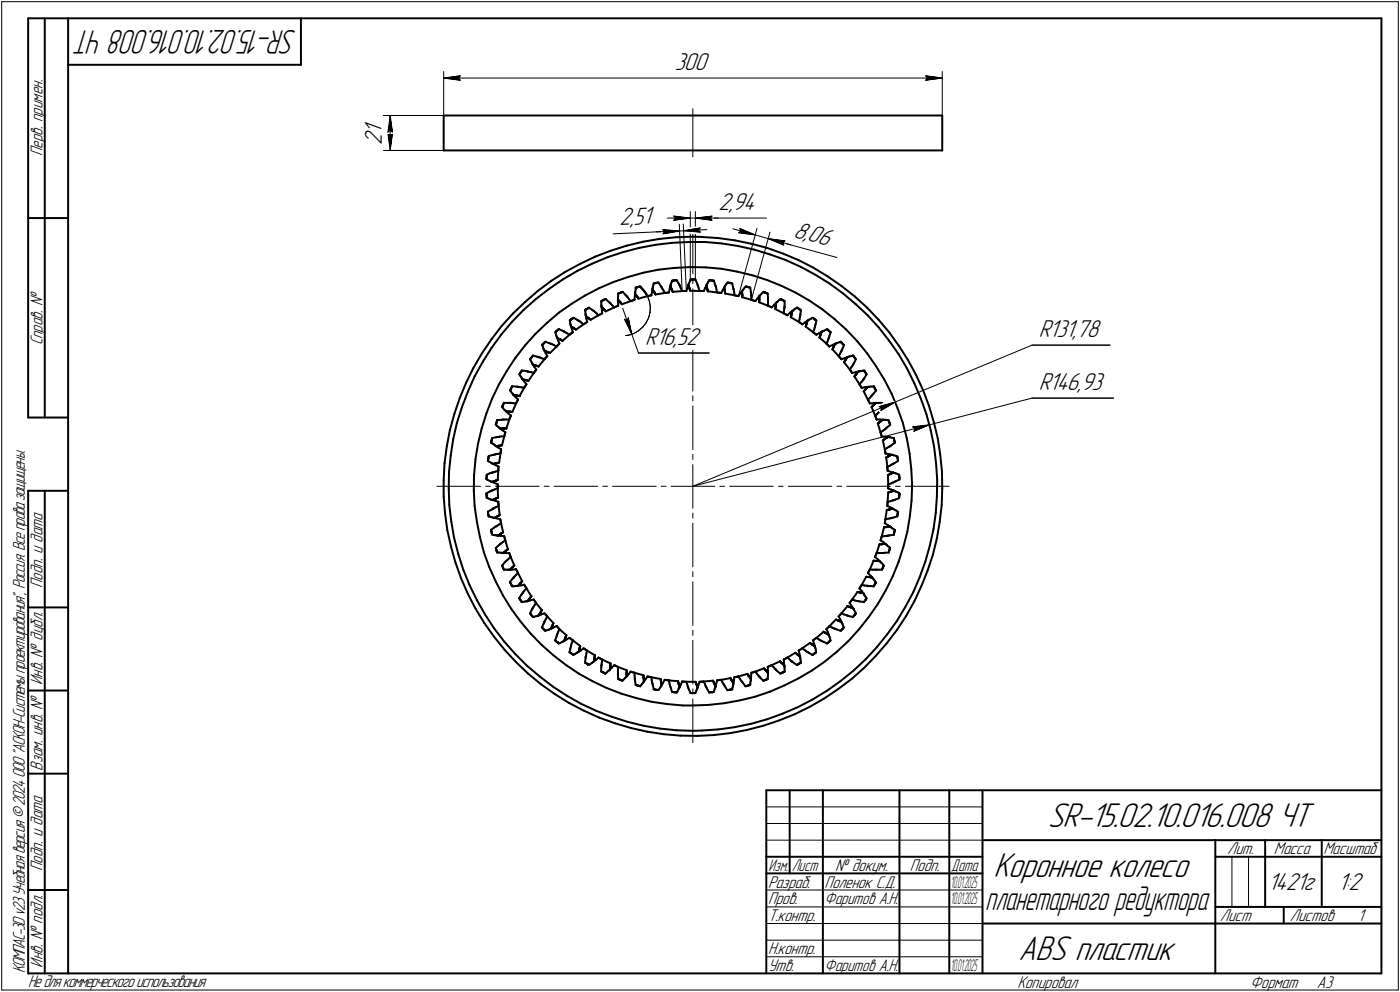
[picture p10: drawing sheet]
<svg xmlns="http://www.w3.org/2000/svg" width="421mm" height="298mm" viewBox="0 0 421 298" stroke-linecap="round" stroke-linejoin="round" font-family="sans-serif">
<defs><g id="words">
<g font-size="10.9">
<text x="315.1" y="248.5">SR-15.02.10.016.008 ЧТ</text>
<text x="298.8" y="263.5">Коронное колесо</text>
<text x="306.4" y="288.5">ABS пластик</text>
</g>
<text font-size="10.8" x="89.3" y="9" transform="rotate(-180 89.3 9)">SR-15.02.10.016.008 ЧТ</text>
<text font-size="10.7" x="296.3" y="273.5">планетарного редуктора</text>
<g font-size="7.8">
<text x="202.9" y="20.9">300</text>
<text x="114.8" y="40.3" transform="rotate(-90 114.8 40.3)">1</text>
<text x="114.8" y="43.5" transform="rotate(-90 114.8 43.5)">2</text>
<text x="216.1" y="63">2,94</text>
<text x="186.3" y="67.7" transform="rotate(-3 186.3 67.7)">2,</text>
<text x="190.5" y="67.5" transform="rotate(-3 190.5 67.5)">51</text>
<text x="238.5" y="71.1" transform="rotate(15 238.5 71.1)">8,</text>
<text x="242.6" y="72.3" transform="rotate(15 242.6 72.3)">06</text>
<text x="312.4" y="101.2">R131,78</text>
<text x="194" y="103.6">R16,52</text>
<text x="312.4" y="117.1">R146,93</text>
<text x="381.4" y="267.5">1421г</text>
<text x="402.4" y="267.5">1:2</text>
</g>
<g font-size="5.4">
<text x="12.8" y="46.9" transform="rotate(-90 12.8 46.9)">Перв. примен.</text>
<text x="12.8" y="103.8" transform="rotate(-90 12.8 103.8)">Справ. !</text>
<text x="12.8" y="176.7" transform="rotate(-90 12.8 176.7)">Подп. и дата</text>
<text x="12.8" y="205.8" transform="rotate(-90 12.8 205.8)">Инв. ! дубл.</text>
<text x="12.8" y="231.6" transform="rotate(-90 12.8 231.6)">Взам. инв. !</text>
<text x="369.1" y="256.8">Лит.</text>
<text x="383.1" y="256.8">Масса</text>
<text x="398" y="256.8">Масштаб</text>
<text x="12.8" y="261.7" transform="rotate(-90 12.8 261.7)">Подп. и дата</text>
<text x="251.2" y="261.8">! докум.</text>
<text x="273.6" y="261.8">Подп.</text>
<text x="231" y="266.8">Разраб.</text>
<text x="248" y="266.8">Поленок С.Д.</text>
<text x="231" y="271.8">Пров.</text>
<text x="248" y="271.8">Фаритов А.Н.</text>
<text x="231" y="276.8">Т.контр.</text>
<text x="366.9" y="276.8">Лист</text>
<text x="387.9" y="276.8">Листов</text>
<text x="408.4" y="276.8">1</text>
<text x="231" y="286.8">Н.контр.</text>
<text x="7.5" y="292.5" transform="rotate(-90 7.5 292.5)">КОМПАС-3Dv23Учебнаяверсия©2024ООО&quot;АСКОН-Системыпроектирования&quot;, Россия. Всеправазащищены.</text>
<text x="12.8" y="290.8" transform="rotate(-90 12.8 290.8)">Инв. ! подл.</text>
<text x="231" y="291.8">Утв.</text>
<text x="248" y="291.8">Фаритов А.Н.</text>
<text x="8.5" y="296.7">Недлякоммерческогоиспользования</text>
<text x="306" y="296.8">Копировал</text>
<text x="376" y="296.8">Формат</text>
<text x="396" y="296.8">A3</text>
</g>
<g font-size="5.3">
<text x="231.1" y="261.8">Изм.</text>
<text x="238.1" y="261.8">Лист</text>
<text x="286.1" y="261.8">Дата</text>
</g>
<g font-size="5.1">
<text x="286" y="266.8">1</text>
<text x="286.7" y="266.8">0.01.2025</text>
<text x="286" y="271.8">1</text>
<text x="286.7" y="271.8">0.01.2025</text>
<text x="286" y="291.8">1</text>
<text x="286.7" y="291.8">0.01.2025</text>
</g>
</g></defs>
<g fill="none" stroke="#000" stroke-width=".59">
<path d="M8.5 5.5v120zM8.5 5.5h12zM13.5 5.5v120zM20.5 5.5v287zM20.5 5.5h395zM20.5 19.5h70zM90.5 5.5v14zM415.5 5.5v287zM133.4 34.7h150zM133.4 34.7v10.5zM283.4 34.7v10.5zM133.4 45.2h150z"/>
<path d="M8.5 65.5h12zM174.4 79.3l4.6-2.2zM178.1 79.2l4.6-1.9zM179 77.1l4.6-1.7zM182.7 77.3l4.7-1.5zM183.6 75.4l4.9-1.6zM187.4 75.8l4.8-1.3zM188.5 73.8l4.9-1.2zM192.2 74.5l4.9-.9zM193.4 72.6l5-.8zM197.1 73.6l5-.6zM198.4 71.8l5-.5z"/>
<path d="M202.1 73l5-.3zM203.4 71.3l5-.2zM207.1 72.7h5zM208.4 71.1l2.5 .1zM210.9 71.2l5.1 .3zM212.1 72.7l4.9 .5zM216 71.5l5 .7zM217 73.2l4.9 .7zM221 72.2l4.9 1zM221.9 73.9l4.9 1.1zM225.9 73.2l4.8 1.3zM226.8 75l4.8 1.5z"/>
<path d="M230.7 74.5l4.8 1.7zM231.6 76.5l4.7 1.6zM235.5 76.2l4.6 1.9zM236.3 78.1l4.5 2.1zM240.1 78.1l4.5 2.3zM150.9 98l-3.1 3.9zM154 96.7l-3.2 3.8zM154.3 94.2l3.6-3.4zM154.3 94.2l-3.4 3.8zM157.5 93.1l-3.5 3.6zM157.5 93.1l3.7-3.3zM157.9 90.8l3.8-3.3z"/>
<path d="M161.2 89.8l4-3zM161.7 87.5l4.1-3.1zM164.5 97l3.6-3zM165.2 86.8l4-2.8zM165.8 84.4l4.2-2.7zM167 99.8l.4-.3zM167 99.8l.1 .4zM167.1 99.7l.2-.1zM167.1 99.7l-.1 .1zM167.3 99.6l.2-.1zM167.4 99.5l.2-.3zM167.4 99.5l.3-.3z"/>
<path d="M167.6 99.2l.3-.1zM167.7 99.2l.4-.3zM167.9 99.1l.2-.2zM168.1 98.9l1.1 .5zM168.1 94l3.9-2.7zM169.2 99.4l.4 .2zM169.2 84l4.4-2.6zM169.6 99.6h.1M169.6 99.7h.1M169.7 99.7h.1zM169.8 99.7l.3 .2zM170 81.7l4.4-2.4z"/>
<path d="M170.1 99.9l.5 .3zM171.4 96.3l.3-.3zM171.4 96.3v.5zM171.4 96.2l.2-.1zM171.4 96.2h.1M171.4 96.8l.1 .6zM171.5 97.4l.1 .2zM171.5 96.2h.1M171.7 97.9h.1M171.6 97.6v.2zM171.6 96.1h.1M171.7 96l.4-.2z"/>
<path d="M171.7 98l.3 .8zM171.7 98h.1M171.7 96h.1M171.8 96l.2-.2zM171.8 95.9l-.2 .2zM171.9 98.2h.1M171.8 98.1l.5 .4zM172 98.2h.1M172 98.3h.1M172 98.8l.3 1zM172 91.3l3.9-2.5zM172 95.8l.2-.1z"/>
<path d="M172.1 98.4h.1M172.1 95.8l.4-.3zM172.2 98.4h.1M172.2 95.7l.3-.2zM172.3 98.5h.1M172.3 98.5l.2 .1zM172.3 98.5l.4 .2zM172.6 98.6h.1M172.5 95.5l1.1 .6zM172.7 98.7h.1M172.8 98.8h.1M172.7 98.7l.5 .4z"/>
<path d="M172.9 98.8h.1M172.9 98.9l.3 .2zM172.9 98.9h.1M173.2 99.1l2.3-1.6zM173.6 81.4l4.5-2.2zM173.6 96.1l.3 .3zM173.9 96.4h.1M174 96.4h.2zM174.2 96.4l.2 .2zM174.4 96.6l.4 .3zM174.8 96.9l.7 .6zM175.5 97.5l1.1-.7z"/>
<path d="M175.5 97.5l1-.7zM175.9 93.1l.5-.1zM175.9 88.8l4.3-2.2zM175.9 93.1l.2-.1zM175.9 93.1l.1 .5zM176 93.6l.1 .6zM176.1 93h.2zM176.2 94.7h.1M176.1 94.7h.1M176.1 94.2v.4zM176.2 95.1l.5 .3zM176.3 95.1h.1"/>
<path d="M176.2 94.9l.2 .9zM176.2 94.9h.1M176.2 94.8h.1M176.4 95.1h.1M176.3 93h.1M176.3 93l.1-.1zM176.4 95.2h.1M176.4 93h.1M176.4 93l.4-.3zM176.4 95.8l.2 1zM176.4 92.9l.3-.2zM176.4 95.2h.2z"/>
<path d="M176.7 95.3h.1M176.6 95.3h.1M176.7 92.7l.2-.1zM176.7 95.4l.4 .4zM176.7 95.4l.2 .1zM176.7 95.4h.1M176.8 92.7l.3-.2zM176.9 92.6l.2-.1zM177 95.6h.1M177.1 95.7h.1M177 95.7h.1M177.1 92.5l1 .6z"/>
<path d="M177.1 95.8l.5 .3zM177.2 95.8h.1M177.3 95.8h.1M177.3 95.8l.3 .3zM177.6 96.1l2.4-1.4zM178.1 93.1l.4 .3zM178.5 93.4h.1M178.6 93.5h.1M178.7 93.6l.3 .2zM179 93.8l.4 .3zM179.4 94.1l.6 .6zM180 94.7l1.1-.6z"/>
<path d="M180.2 86.6l4.3-1.8zM180.8 90.5l.5-.2zM180.9 92h.1M180.8 91.9v.1zM180.8 91.5v.4zM180.8 90.9v.6zM180.8 90.5v.4zM180.8 90.5l.2-.1zM181 92.5h.1M180.9 92.2l.1 .8zM180.9 92.2h.1M180.9 92.1h.1"/>
<path d="M180.9 92.4l.5 .3zM181.1 92.5h.1M181 93l.1 1.1zM181 90.4l.2-.1zM181.2 92.5h.1M181.3 92.6h.1M181.2 90.3h.2zM181.3 90.3l.4-.2zM181.4 92.7h.1M181.3 92.7h.1M181.4 90.3l.2-.2zM181.4 92.8l.1 .1z"/>
<path d="M181.4 92.8h.1M181.4 92.7l.4 .4zM181.6 93h.1M181.6 90.1l.3-.1zM181.7 93h.1M181.7 90.1l.4-.3zM181.8 93.1h.1M181.9 93.2h.1M181.8 93.1l.4 .5zM181.9 90l.2-.2zM181.9 93.3l.3 .3zM181.9 93.3h.1"/>
<path d="M182.1 89.8l.9 .9zM182.2 93.6l2.5-1.2zM183 90.7l.4 .2zM183.4 90.9h.1M183.4 91h.1M183.5 91h.1M183.6 91.1l.1 .3zM183.7 91.4l.4 .4zM184.1 91.8l.6 .6zM184.5 84.8l4.5-1.6zM184.7 92.4l1.2-.5zM185.9 90.2h.1"/>
<path d="M185.8 90.1l.5 .4zM185.8 90.8l.1 1.1zM185.8 90v.8zM185.8 89.8v.2zM185.8 89.8h.1M185.8 89.6v.1zM185.8 89.3v.3zM185.9 88.2l.5-.1zM186 90.3h.1M185.9 88.2l.2-.1zM185.9 88.7l-.1 .6zM185.9 88.2v.5z"/>
<path d="M186.1 90.3h.1M186.2 90.4h.1M186.1 88.1h.2zM186.3 90.5h.1M186.2 90.5h.1M186.3 90.6l.1 .1zM186.3 90.6h.1M186.3 88.1h.1zM186.3 90.5l.3 .5zM186.4 88.1l.4-.2zM186.4 88.1l.3-.1zM186.5 90.8h.1"/>
<path d="M186.4 90.8h.1M186.6 90.8h.1M186.7 91h.1M186.6 90.9h.1M186.6 91l.4 .4zM186.7 88l.2-.2zM186.8 91.1h.1M186.8 87.9l.5-.2zM186.8 91.1l.2 .3zM186.9 87.8l.3-.1zM187 91.4l2.7-.9zM187.3 87.7l.8 .9z"/>
<path d="M188.1 88.6l.3 .3zM188.4 88.9h.1M188.5 89l.1 .2zM188.6 89.2l.2 .1zM188.8 89.3l.3 .5zM189 83.2l4.5-1.2zM189.1 89.8l.6 .7zM189.7 90.5l1.1-.4zM191 88.3h.1M190.9 89l-.1 1.1zM190.9 88.3l.4 .5zM191.1 88.4h.1"/>
<path d="M191 88.1l-.1 .9zM191 88.1h.1M191 87.8v.2zM191.2 88.6h.1M191.1 88.5h.1M191.1 87.5l-.1 .3zM191.2 86.4h.2zM191.3 88.6h.1M191.2 87l-.1 .5zM191.2 86.4v.6zM191.2 86.4h.5zM191.3 88.7h.1"/>
<path d="M191.3 88.7l.1 .2zM191.3 88.8l.4 .4zM191.4 86.4h.2zM191.5 89h.1M191.6 89.1h.1M191.5 89.1h.1M191.6 86.4l.2-.1zM191.7 89.2h.1M191.6 89.2h.1M191.8 89.3h.1M191.7 86.4l.4-.2zM191.7 89.2l.3 .5z"/>
<path d="M191.8 86.3l.2-.1zM191.8 89.4l.2 .3zM191.8 89.4h.1M192 89.7l2.7-.7zM192 86.2h.3zM192.1 86.2l.5-.1zM192.3 86.2l.2-.1zM192.4 86.1l.3 .3zM192.6 86.1l.8 .9zM192.7 86.4l1.2 1.2zM193.4 87l.2 .4zM193.5 82l4.6-1z"/>
<path d="M193.6 87.4h.1M193.7 87.5h.1M193.8 87.5l.2 .3zM193.9 87.6l.8 1.4zM194 87.8l.3 .5zM194.3 88.3l.4 .7zM194.7 89l1.2-.3zM196.1 87.6l-.2 1.1zM196.3 87v.2zM196.3 87h.1M196.3 86.9l-.2 .7zM196.3 86.7v.2z"/>
<path d="M196.3 86.7h.1M196.3 87l.2 .5zM196.4 87.2h.1M196.3 86.4v.2zM196.3 86.2v.2zM196.5 87.4h.1M196.4 87.3h.1M196.5 87.5l.2 .1zM196.5 87.5h.1M196.5 85.6l-.2 .6zM196.5 87.5l.3 .5zM196.6 85.2l.2-.1z"/>
<path d="M196.6 85.2l-.1 .4zM196.6 85.2l.5-.1zM196.8 87.7h.1M196.7 87.7h.1M196.8 87.9h.1M196.8 87.8h.1M196.8 85.1h.2zM196.9 88.1h.1M196.8 88h.1M196.8 88l.3 .5zM196.9 88.1l.3 .4zM197 85.1l.2-.1z"/>
<path d="M197.1 85.1l.4-.1zM197.2 88.5h.1M197.2 88.5l2.7-.4zM197.2 85.1l.2-.1zM197.2 85.1h.1M197.4 85l.3-.1zM197.5 85l.5-.1zM197.7 84.9h.3zM198 84.9l.7 1zM198.1 81l4.8-.5zM198.7 85.9l.3 .4zM199 86.3h.1"/>
<path d="M199 86.4l.1 .1zM199.1 86.5l.1 .3zM199.2 86.8l.4 .5zM199.6 87.3l.3 .8zM199.9 88.1l1.3-.2zM201.4 86.8l-.2 1.1zM201.7 86.2h.1M201.6 86.1l.2 .5zM201.6 86l-.2 .8zM201.8 86.4h.1M201.7 86.2v.2zM201.7 85.9l-.1 .1z"/>
<path d="M201.7 85.9h.1M201.7 85.6v.2zM201.8 86.6h.1M201.8 86.5h.1M201.8 85.3l-.1 .3zM201.8 86.6l.1 .2zM201.8 86.6l.3 .6zM202 86.9h.1M202.1 87h.1M202 87h.1M202 84.8l-.2 .5zM202.2 87.2h.1"/>
<path d="M202.1 87.1h.1M202.1 87.2l.3 .5zM202.2 87.4l.2 .3zM202.2 87.4h.1M202.2 87.3h.1M202.2 84.3h.2zM202.2 84.3h.4zM202.2 84.3l-.2 .5zM202.4 87.7l2.7-.2zM202.4 84.3h.1zM202.5 84.3l.2-.1zM202.6 84.3l.5-.1z"/>
<path d="M202.7 84.3l.2-.1zM202.9 80.5l4.6-.2zM202.9 84.2h.4zM203.1 84.2h.4zM203.3 84.2h.2zM203.5 84.2l.6 1.1zM204.1 85.3l.3 .4zM204.4 85.7h.1M204.4 85.8l.1 .1zM204.5 85.9l.1 .3zM204.6 86.2l.2 .5zM204.8 86.7l.3 .8z"/>
<path d="M205.1 87.5h1.3zM206.8 86.4l-.4 1.1zM207.1 85.9h.1M207 85.9h.1M207 85.6l-.2 .8zM207 85.8l.2 .5zM207.2 86.2h.1M207.1 86.1h.1M207.1 86h.1M207 85.6h.1M207.1 85.5h.1M207.2 86.3l.1 .1z"/>
<path d="M207.2 86.3h.1M207.2 85.3l-.1 .1zM207.2 86.3l.2 .6zM207.3 86.5h.1M207.3 85l-.1 .3zM207.4 86.8h.1M207.3 86.7h.1M207.3 86.6h.1M207.5 87h.1M207.4 86.8v.2zM207.4 86.9l.2 .5zM207.5 87l.1 .4z"/>
<path d="M207.5 80.3h4.8zM207.5 84.5l-.2 .5zM207.6 87.4l2.8 .1zM207.7 84h.5zM207.7 84h.2zM207.7 84l-.2 .5zM207.9 84h.2zM208.1 84h.2zM208.2 84h.4zM208.3 84h.2zM208.5 84h.3zM208.6 84h.5z"/>
<path d="M208.8 84h.3zM209.1 84l.5 1.2zM209.6 85.2l.2 .4zM209.8 85.6h.1M209.8 85.7h.1M209.9 85.8l.1 .3zM210 86.1l.1 .5zM210.1 86.6l.3 .9zM210.4 87.5h1.3zM212.1 86.5l-.4 1zM212.3 80.3l4.7 .5zM212.5 86.1h.1"/>
<path d="M212.4 85.9v.1zM212.4 85.9l.2 .5zM212.4 85.8l-.3 .7zM212.4 85.8h.1M212.6 86.4h.1M212.5 86.3h.1M212.5 86.2h.1M212.5 85.7h.1M212.5 85.6h.1M212.7 86.7h.1M212.6 86.4v.2zM212.6 86.4l.2 .6z"/>
<path d="M212.6 85.5h.1M212.8 87h.1M212.7 86.9h.1M212.7 86.8h.1M212.8 87.2l.1 .3zM212.8 87.2h.1M212.8 87.1h.1M212.8 87l.1 .5zM212.8 85.2l-.2 .2zM212.9 87.5h.1M212.9 87.5l2.7 .4zM213 84.7l-.2 .5z"/>
<path d="M213.3 84.2h.5zM213.3 84.2h.1zM213.3 84.2l-.3 .5zM213.4 84.2h.3zM213.7 84.2h.2zM213.8 84.2l.4 .1zM213.9 84.2l.2 .1zM214.1 84.3h.3zM214.2 84.3h.5zM214.4 84.3h.3zM214.7 84.3l.4 1.2zM215.1 85.5l.1 .4z"/>
<path d="M215.2 85.9h.1M215.2 86l.1 .2zM215.3 86.2l.1 .2zM215.4 86.4l.1 .6zM215.5 87l.1 .9zM215.6 87.9l1.3 .2zM217 80.8l4.7 .8zM217.4 87l-.5 1.1zM217.8 86.4v.2zM217.8 86.4l.1 .6zM217.8 86.8l.1 .2zM217.8 86.8h.1"/>
<path d="M217.8 86.7h.1M217.8 86.4l-.4 .6zM217.8 86.4h.1M218 87.3h.1M217.9 87v.2zM217.9 87h.1M217.9 87l.1 .6zM217.9 86.3h.1M218.1 87.8h.1M218 87.7h.1M218 87.6h.1M218 87.5h.1"/>
<path d="M218 87.4h.1M218 87.6l.1 .6zM218 86l-.1 .2zM218.1 88.2l2.8 .5zM218.1 87.8v.4zM218.2 85.8l-.2 .2zM218.5 85.3l-.3 .5zM218.8 84.9h.2zM218.8 84.9l-.3 .4zM218.8 84.9l.5 .1zM219 84.9l.2 .1zM219.2 85h.2z"/>
<path d="M219.3 85l.4 .1zM219.4 85h.2zM219.6 85l.3 .1zM219.7 85.1l.5 .1zM219.9 85.1l.3 .1zM220.2 85.2l.3 1.2zM220.5 86.4l.1 .4zM220.6 86.8h.1M220.6 86.9v.1zM220.6 87l.1 .3zM220.7 87.3l.1 .6zM220.8 87.9l.1 .8z"/>
<path d="M220.9 88.7l1.2 .3zM221.7 81.6l4.5 1.1zM222.7 88.1l-.6 .9zM223.2 87.8h.1M223.1 87.8h.1M223.1 87.5v.2zM223.1 87.5l.1 .6zM223.3 88.6h.1M223.2 88.5h.1M223.2 88.4h.1M223.2 88.1v.2zM223.2 88.1h.1"/>
<path d="M223.2 88h.1M223.2 87.9h.1M223.2 88.1l.1 .6zM223.2 87.5l-.5 .6zM223.2 87.5h.1M223.3 88.9v.4zM223.3 88.9h.1M223.3 88.8h.1M223.3 88.7h.1M223.3 88.7v.6zM223.3 87.4h.1M223.3 87.3h.1"/>
<path d="M223.3 89.3l2.7 .8zM223.4 87.1v.2zM223.4 87.1l.2-.1zM223.9 86.4l-.3 .6zM223.9 86.4l.4-.3zM224.3 86.1h.2zM224.3 86.1l.4 .1zM224.5 86.1l.1 .1zM224.6 86.2h.2zM224.7 86.2l.5 .2zM224.8 86.2l.2 .1zM225 86.3l.3 .1z"/>
<path d="M225.2 86.4h.4zM225.3 86.4h.3zM225.6 86.4l.2 1.2zM225.8 87.6l.1 .5zM225.9 88.1h.1M225.9 88.2v.2zM225.9 88.4v.2zM225.9 88.6l.1 .6zM226 89.2v.9zM226 90.1l1.2 .4zM226.2 82.7l4.5 1.5zM227.8 89.7l-.6 .8z"/>
<path d="M228.3 89.1v.6zM228.3 89.1v.1zM228.3 90.8l2.7 1.1zM228.3 90.3v.5zM228.3 89.7v.6zM228.3 90.5v.3zM228.3 90.5h.1M228.3 90.4h.1M228.3 90.3h.1M228.3 90.2h.1M228.3 90.1h.1M228.3 90h.1"/>
<path d="M228.3 89.7v.2zM228.3 89.7h.1M228.3 89.6h.1M228.3 89.5h.1M228.3 89.4h.1M228.3 89.3h.1M228.3 89l-.5 .7zM228.3 89h.1M228.4 88.9h.1M228.5 88.9h.1M228.5 88.8h.1M228.9 88.5l-.3 .2z"/>
<path d="M228.9 88.5l.4-.4zM229.3 88.1l.3-.4zM229.6 87.7l.4 .2zM229.6 87.7l.2 .1zM229.8 87.8l.2 .1zM230 87.9l.1 .1zM230 87.9l.5 .2zM230.1 88l.3 .1zM230.4 88.1h.2zM230.5 88.1l.4 .1zM230.6 88.1l.3 .1zM230.7 84.2l4.4 1.7z"/>
<path d="M230.9 88.2l.1 1.3zM231 91.9l1.1 .5zM231 89.5v.4zM231 89.9h.1M231 90v.2zM231 90.2v.2zM231 90.4v.7zM231 91.1v.8zM232.1 92.4l.7-.8zM232.8 91.6l.6-.6zM233.2 92.9l2.5 1.2zM233.3 92.5l-.1 .4z"/>
<path d="M233.3 92.5h.1M233.3 92.4h.1M233.3 92.3h.1M233.3 92.2h.1M233.3 92.1h.1M233.3 91.9v.1zM233.3 92.3l-.1 .6zM233.3 91.7v.6zM233.3 91.7v.2zM233.3 91.7h.1M233.3 91.4v.2zM233.3 91.4h.1"/>
<path d="M233.3 91.1v.2zM233.3 91.1v.6zM233.4 91h.1M233.5 90.9h.1M233.6 90.8h.1M233.7 90.8l.2-.2zM233.9 90.6l.5-.4zM234.4 90.2l.3-.3zM234.7 89.9l.2 .1zM234.7 89.9l.4 .2zM234.9 90h.1zM234.9 90h.1"/>
<path d="M235 90h.1M235 90l.2 .1zM235.1 90.1h.1M235.1 90.1l.4 .2zM235.1 85.9l4.3 2.1zM235.2 90.1l.3 .2zM235.5 90.3h.2zM235.5 90.3l.5 .2zM235.7 90.3l.3 .2zM235.7 94.1l1.1 .6zM235.8 93.3l-.1 .8zM235.9 92.5v.2z"/>
<path d="M235.9 92.7l-.1 .6zM236 90.5v1.2zM236 91.7v.4zM236 92.1h.1M236 92.2h.1M236 92.3l-.1 .2zM236.8 94.7l.8-.7zM237.6 94l.7-.5zM237.8 95.3l2.5 1.5zM237.9 94.9l-.1 .4zM237.9 94.9h.1M238 94.7l-.2 .6z"/>
<path d="M238 94.9h.1M238 94.8h.1M238 94.7h.1M238 94.6h.1M238 94.5h.1M238.1 94.1l-.1 .6zM238 94.4h.1M238.1 94.1v.2zM238.1 94.1h.1M238.1 93.9v.2zM238.1 93.9h.1M238.2 93.6l-.1 .5z"/>
<path d="M238.2 93.8h.1M238.2 93.6v.1zM238.3 93.5h.1M238.3 93.4h.1M238.4 93.4l.2-.1zM238.8 93l-.2 .3zM238.8 93l.5-.3zM239.3 92.7l.4-.2zM239.4 88l4 2.3zM239.7 92.5h.2zM239.7 92.5l.4 .2zM239.9 92.5l.1 .1z"/>
<path d="M240 92.6l.2 .1zM240.1 92.7l.4 .3zM240.1 92.7l.3 .2zM240.3 96.8l1 .7zM240.4 92.9l.2 .1zM240.5 96l-.2 .8zM240.5 93l.4 .2zM240.5 95.4v.6zM240.6 94.9v.2zM240.6 95.1l-.1 .3zM240.6 93l.3 .2zM240.7 94.4v.4z"/>
<path d="M240.7 94.8h.1M240.8 80.2l4.4 2.3zM240.9 93.2l-.2 1.2zM241.3 97.5l.8-.6zM242.1 96.9l.7-.5zM242.3 98.1l2.2 1.7zM242.4 97.8l-.1 .3zM242.4 97.8h.1M242.4 97.7h.1M242.5 97.6l-.2 .5zM242.5 97.5v.2zM242.5 97.5h.1"/>
<path d="M242.6 97l-.1 .6zM242.6 97.4h.1M242.6 97.3h.1M242.7 97l-.1 .2zM242.7 97h.1M242.7 96.9h.1M242.7 96.8h.1M242.7 96.4l-.1 .6zM242.7 96.7h.1M242.7 96.6h.1M242.7 96.5h.1M242.8 96.4h.2z"/>
<path d="M243 96.4h.1M243 96.3h.1M243.1 96.3h.1M243.2 96.2l.2-.2zM243.4 96l.5-.2zM243.4 90.3l3.9 2.7zM243.9 95.8l.4-.3zM244.3 95.5l.5 .3zM244.3 95.5l.2 .1zM244.5 99.8l1 .8zM244.5 95.6l.2 .1zM244.6 80.4l4.3 2.7z"/>
<path d="M244.7 95.7l.2 .1zM244.8 95.8l.2 .2zM244.8 95.8l.3 .2zM244.9 99.1l-.4 .7zM245 96l.3 .1zM245 98.5l-.1 .6zM245.1 96l.4 .4zM245.1 98h.1M245.1 98v.2zM245.1 98.2l-.1 .3zM245.2 82.5l4.2 2.7zM245.3 96.1l.1 .2z"/>
<path d="M245.3 97.5l-.2 .5zM245.5 96.4l-.2 1.1zM247 100.1h.1M247 100h.1M247 99.9h.1M247.1 99.7l-.2 .6zM247.1 99.7v.2zM247.2 99.7h.1M247.3 99.7h.1M247.3 99.6h.1M247.3 93l3.7 2.9zM247.4 99.6h.1"/>
<path d="M247.5 99.5l.3-.1zM247.8 99.4l.5-.3zM248.3 99.1l.5-.2zM248.8 98.9l.3 .3zM248.8 98.9l.1 .2zM249 99.1h.1M248.9 83.1l4.2 2.8zM249 99.1l.2 .2zM249.1 99.2l.3 .4zM249.2 99.2l.1 .3zM249.3 99.5l.3 .2zM249.4 85.2l4.1 2.9z"/>
<path d="M249.4 99.6l.5 .2zM249.6 99.7l.2 .1zM249.9 99.8l-.5 1.2zM251 95.9l3.5 3.2zM253.1 85.9l3.9 3.2zM253.5 88.1l3.8 3.3zM254.5 99.1l3.3 3.4zM257 89.1l3.8 3.4zM257.3 91.4l3.6 3.3zM260.8 92.5l3.4 3.6zM260.9 94.7l3.4 3.8zM264.2 96.1l3.3 3.8z"/>
<path d="M264.3 98.5l3.1 3.9zM267.5 99.9l2.9 4.2zM138.3 119.6l-1.6 4.8zM140.2 115l-1.9 4.6zM140.7 117.7l-1.8 4.6zM142.4 110.5l-2.2 4.5zM142.7 113.1l-2 4.6zM144.9 106.2l-2.5 4.3zM145.2 108.7l-2.5 4.4zM147.8 104.6l-2.6 4.1zM147.8 101.9l-2.9 4.3zM148 119.8l-1.7 4.4z"/>
<path d="M150 115.6l-2 4.2zM150.8 100.5l-3 4.1zM152.4 111.5l-2.4 4.1zM153.4 117.3l.3 .4zM153.5 117.2l-.1 .1zM153.6 117l-.1 .2zM153.6 116.9l-.2 .4zM153.7 116.8l-.1 .2zM153.7 117.7l.3 .5zM153.8 116.6l-.1 .2zM153.8 116.5l-.2 .4zM153.9 116.3l-.1 .3z"/>
<path d="M154 116.1l-.1 .2zM154 116.1l1.3 .1zM154 116.1l-.2 .4zM154 118.2l.3 .2zM154.3 118.4v.1zM154.4 118.7h.1M154.3 118.6h.1M154.4 118.7l.6 .6zM154.5 118.8l.6 .1zM154.5 118.8h.2zM154.8 118.8h.1M154.9 118.8h.1"/>
<path d="M154.9 118.8h.1zM155 119.3l.8 .8zM155 107.5l-2.6 4zM155.1 118.8h.1M155.1 118.9l.6 .1zM155.1 118.8l.3 .1zM155.3 116.2h.4zM155.4 118.9h.1M155.5 118.9h.1M155.6 118.9h.1M155.7 118.9h.1M155.7 116.2h.1"/>
<path d="M155.7 119h.6zM155.8 119h.1M155.8 116.2h.2zM155.9 119h.1M155.9 119h.4zM156 116.2l.3 .1zM156.2 112.5l.3 .4zM156.3 116.3l.6 .1zM156.3 112.4l-.1 .1zM156.3 119h.1M156.4 112.2l-.1 .2zM156.5 112l.1-.2z"/>
<path d="M156.5 112.1l-.3 .4zM156.5 112l-.1 .2zM156.5 112.9l.3 .5zM156.7 111.7l-.2 .4zM156.8 111.6l-.2 .2zM156.8 113.4l.1 .2zM156.9 116.4l.7 .1zM156.9 113.6l.1 .2zM157 111.3l-.2 .3zM157 111.3l-.3 .4zM157 111.3l1.2 .2zM157.1 113.9h.1"/>
<path d="M157.1 114h.1M157.1 114l.5 .6zM157.2 114l.6 .2zM157.3 114h.1M157.3 114l.2 .1zM157.6 114.1h.1M157.6 116.5l-1.3 2.5zM157.6 114.6l.7 .9zM157.7 114.1h.1M157.8 114.1h.1M157.8 114.2l.6 .1zM157.8 114.1l.2 .1z"/>
<path d="M157.9 103.8l-2.9 3.7zM158.1 114.2h.1M158.2 114.2h.1M158.2 111.5l.4 .1zM158.2 114.3h.1M158.3 114.3h.1M158.3 115.5l-.7 1zM158.3 114.3h.2zM158.4 114.3l.5 .2zM158.6 114.3h.1M158.6 111.6h.1M158.6 114.3l.3 .2z"/>
<path d="M158.7 111.6h.1M158.7 111.7h.1M158.8 111.7l.4 .1zM159.2 111.8h.6zM159.4 107.9l.2 .5zM159.5 107.8l.2-.1zM159.5 107.8l-.1 .1zM159.6 108.4l.3 .5zM159.7 107.6l-.3 .3zM159.8 107.5l-.1 .2zM159.8 111.8l.7 .3zM159.9 108.9l.1 .2z"/>
<path d="M159.9 107.3l-.1 .2zM159.9 107.3l.2-.2zM160 109.1l.1 .2zM160 107.2l-.3 .4zM160.2 109.4h.1M160.2 109.5l.5 .7zM160.2 109.5h.1M160.3 106.8l1.2 .4zM160.4 109.6h.1M160.3 109.6l.6 .2zM160.3 106.8l-.3 .4zM160.3 106.8l-.2 .3z"/>
<path d="M160.5 109.6h.1M160.6 109.6h.1M160.5 112.1l-1.6 2.4zM160.7 109.7h.1M160.8 109.7h.1M160.7 110.2l.6 .9zM160.9 109.7h.1M160.9 109.7l.1 .1zM160.9 109.8l.6 .2zM161.1 109.8h.1M161 100.3l3.5-3.3zM161 100.3l-3.1 3.5z"/>
<path d="M161.2 109.9h.1M161.3 109.9h.1M161.3 111.1l-.8 1zM161.4 109.9h.1M161.4 109.9l.1 .1zM161.5 107.2l.4 .1zM161.5 110l.5 .2zM161.6 110h.1M161.6 110l.4 .2zM161.9 107.3h.1M162 107.3h.1M162 107.4h.1z"/>
<path d="M162.1 107.4h.3zM162.4 107.4l.6 .3zM163 107.7l.7 .2zM163.1 103.7l.1 .4zM163.2 103.5h.1M163.2 103.5h.1zM163.2 103.5l-.1 .2zM163.2 104.1l.2 .6zM163.3 103.4h.1M163.3 103.4l-.2 .3zM163.3 103.4l.4-.4zM163.4 103.3l-.1 .2z"/>
<path d="M163.4 104.7l.2 .3zM163.4 103.3l.2-.2zM163.7 105.2h.1M163.6 105v.2zM163.6 103.1l.2-.2zM163.7 103l.3-.3zM163.7 105.3h.1M163.7 107.9l-1.7 2.3zM163.7 105.4l.6 .3zM163.7 105.3l.4 .8zM163.8 105.4h.1M163.9 105.5h.1"/>
<path d="M163.8 102.9l.2-.2zM164 105.5h.1M164.1 105.6h.1M164 102.7l1.2 .4zM164.1 106.1l.5 .9zM164.2 105.6h.1M164.3 105.6h.1M164.3 105.7h.1M164.3 105.7l.5 .2zM164.3 105.7h.2zM164.6 105.7h.1M164.6 107l-.9 .9z"/>
<path d="M164.7 105.7h.1M164.8 105.8h.1M164.7 105.8h.1M164.8 105.9l.6 .2zM164.9 105.9h.1M165 105.9h.1M165 105.9l.4 .2zM165.2 103.1l.4 .2zM165.6 103.3h.1M165.7 103.3h.1M165.8 103.4l.3 .1zM166.1 103.5l.5 .2z"/>
<path d="M166.6 103.7l.8 .4zM167.1 100.2l.2 .6zM167.3 100.8l.1 .3zM167.4 104.1l-2 2zM167.4 101.1l.1 .2zM167.6 101.4h.1M167.5 101.3h.1M167.6 101.6h.1M167.6 101.6l.5 .3zM167.6 101.4l.2 .9zM167.7 101.7h.1M167.8 101.7h.1"/>
<path d="M167.9 101.8h.1M167.8 102.3l.4 .9zM168 101.8h.1M168.1 101.9h.1M168.1 101.9h.2zM168.1 101.9l.6 .2zM168.2 103.2l-.8 .9zM168.2 103.3l-.8 .8zM168.4 102h.1M168.5 102h.1M168.6 102h.1M168.6 102.1l.1 .1z"/>
<path d="M168.6 102.1h.1M168.7 102.1l.5 .3zM168.8 102.2h.1M168.8 102.2l.4 .2zM169.2 102.4l2.1-1.8zM170.6 100.2l.7 .4zM171.3 100.6l1-.8zM245.5 100.6l1-.5zM246.5 101.4l2.1 1.9zM246.5 100.1l.7-.4zM246.6 100.8l-.1 .6zM246.6 101l-.1 .4z"/>
<path d="M246.6 101h.1M246.6 100.9h.1M246.7 100.8h.1M246.7 100.7h.1M246.8 100.7h.1M246.8 100.6h.1M246.9 100.3l-.3 .5zM246.9 100.3l-.1 .2zM246.9 100.3h.1M246.9 100.2h.1M247 100.2h.1M248.6 103.3l.8 .8z"/>
<path d="M248.9 102.5l-.3 .8zM249.1 101.9l-.2 .6zM249.3 101.4h.1M249.3 101.5v.2zM249.3 101.7l-.2 .2zM249.4 101l-.1 .4zM249.4 104.1l1-.5zM250.4 105l1.8 2zM250.4 103.6l.8-.3zM250.5 104.6l-.1 .4zM250.5 104.6h.1M250.6 104.5l-.2 .5z"/>
<path d="M250.6 104.4l-.1 .2zM250.6 104.4h.1M250.6 104.3h.1M250.7 104.3h.1M250.7 104.2h.1M250.9 103.9l-.3 .6zM250.9 104l-.1 .1zM250.9 104h.1M250.9 103.9h.1M250.9 103.8h.1M251 103.7h.1M251 103.6h.1"/>
<path d="M251 103.4l-.1 .5zM251 103.5h.1M251.2 103.3h.1M251.3 103.3h.1M251.4 103.2h.1zM251.5 103.2l.3-.2zM251.8 103l.6-.1zM252.2 107l.9 .9zM252.4 102.9l.4-.2zM252.6 106.3l-.4 .7zM252.8 102.7l.4 .3zM252.8 102.7l.2 .2z"/>
<path d="M252.9 105.7l-.3 .6zM253.1 103h.1M253 102.9h.1M253.1 105.4h.1M253.1 105.5l-.2 .2zM253.1 103l.1 .1zM253.1 107.9l1-.3zM253.2 103l.3 .4zM253.2 105.2h.1M253.2 105.3h.1M253.2 103h.1M253.2 103.1l.2 .2z"/>
<path d="M253.3 104.9l-.1 .3zM253.4 103.3l.2 .2zM253.5 103.4l.3 .3zM253.6 103.5l.2 .2zM253.8 103.7l-.5 1.2zM253.8 108.9l1.8 2.2zM254.1 108.5l-.3 .4zM254.1 108.5h.1M254.1 107.6l.7-.2zM254.2 108.4l-.4 .5zM254.2 108.4h.1M254.3 108.3h.1"/>
<path d="M254.3 108.2h.1M254.4 107.9l-.2 .5zM254.4 107.9l-.1 .2zM254.4 107.9h.1M254.5 107.9h.1M254.5 107.8h.1M254.6 107.7h.1M254.6 107.6h.1M254.7 107.5h.1M254.7 107.4h.1M254.8 107.4l-.4 .5zM254.8 107.4h.1"/>
<path d="M254.9 107.3h.1M255 107.3h.1M255.1 107.3h.1M255.2 107.2l.3-.1zM255.5 107.1l.5-.1zM255.6 111.1l.7 1zM256 110.4l-.4 .7zM256 107l.5-.2zM256.3 112.1l1-.3zM256.4 109.9l-.4 .5zM256.5 106.8l.1 .2zM256.5 109.6h.1"/>
<path d="M256.5 109.6l-.1 .3zM256.5 106.8l.4 .5zM256.6 107l.2 .2zM256.6 109.5h.1M256.7 107h.1M256.7 107.1h.1M256.9 107.3h.1M256.8 107.2h.1M256.9 107.3l.1 .2zM256.9 109.1l-.3 .4zM256.9 107.3l.2 .3zM257 113.1l.4-.4z"/>
<path d="M257 113.1l1.5 2.4zM257 107.5l.2 .3zM257.1 107.6l.3 .3zM257.2 107.8l.2 .1zM257.2 112.8l-.2 .3zM257.2 112.8h.1M257.3 111.8l.8-.1zM257.3 112.8h.1M257.3 112.7h.1M257.4 112.6h.1M257.4 107.9l-.5 1.2zM257.5 112.5h.1"/>
<path d="M257.5 112.4h.1M257.6 112.4h.1M257.6 112.2v.2zM257.6 112.2h.1M257.7 112.2h.1M257.7 112.1h.1M257.7 112.2l-.3 .5zM257.8 111.9v.2zM257.8 111.9h.1M257.8 102.5l3 3.7zM257.9 111.9h.1M257.9 111.8h.1"/>
<path d="M258 111.8h.1M258 111.7l-.3 .5zM258.1 111.7h.1M258.2 111.6h.1M258.3 111.6h.1M258.4 111.6h.1M258.5 111.6l.3-.1zM258.5 115.5l.7 1.1zM258.8 111.5l.6-.1zM259.1 114.8l-.6 .7zM259.2 116.6l1-.3zM259.4 111.4l.4-.1z"/>
<path d="M259.4 114.4l-.3 .4zM259.7 114h.1M259.6 114.1l-.2 .3zM259.8 114h.1M259.8 117.6l.2-.3zM259.8 117.6l.4-.4zM259.8 117.6l1.2 2.5zM259.8 111.3l.3 .5zM259.8 111.3l.2 .2zM260 117.3h.1M260 113.5l-.2 .5zM260 111.5h.1"/>
<path d="M260 111.6h.1M260 111.5l.1 .2zM260.1 111.8l.2 .3zM260.1 117.3h.1M260.1 111.7l.1 .1zM260.2 111.8l.1 .2zM260.2 116.3l.8-.1zM260.2 117.2h.1M260.3 117.1h.1M260.3 117h.1M260.3 112.1l.3 .4zM260.3 112l.2 .3z"/>
<path d="M260.3 116.9h.1M260.5 112.3l.1 .2zM260.5 116.8l-.1 .1zM260.5 116.8h.1M260.5 116.8l-.3 .4zM260.6 116.8h.1M260.6 116.7h.1M260.6 116.6h.1M260.6 112.5l-.6 1zM260.7 116.5h.1M260.8 116.5h.1M260.8 116.4h.1"/>
<path d="M260.8 106.2l2.7 3.9zM260.9 116.4h.1M260.9 116.3h.1M260.9 116.2l-.4 .6zM261 116.2h.2zM261.2 116.2h.1M261.3 116.2h.2zM261.5 116.2h.2zM261.6 119.5l-.6 .6zM261.7 116.2h.6zM262 119l-.4 .5zM262.2 118.9l-.2 .1z"/>
<path d="M262.3 116.2l.5-.1zM262.4 118.6h.1M262.4 118.7l-.2 .2zM262.7 118.3l-.3 .3zM262.8 116.1l.1 .1zM262.8 116.1l.2 .4zM262.9 116.2l.1 .2zM263 116.4l.1 .2zM263 116.5l.2 .4zM263.1 116.6v.2zM263.1 116.8l.2 .3zM263.2 116.9l.3 .4z"/>
<path d="M263.3 117.1l.2 .2zM263.5 117.3l-.8 1zM263.5 110.1l2.4 3.9zM265.9 114l2.2 4.3zM267.4 102.4l2.9 4zM268.1 118.3l1.8 4.3zM270.3 106.4l2.5 4.3zM270.4 104.1l2.7 4.2zM272.8 110.7l2.2 4.5zM273.1 108.3l2.4 4.4zM275 115.2l1.9 4.6zM275.5 112.7l2.1 4.6z"/>
<path d="M276.9 119.8l1.7 4.7zM277.6 117.3l1.8 4.7zM8.5 125.5h12zM133.7 139.2l-.3 5.1zM134.4 134.2l-.7 5zM135.3 129.3l-.9 4.9zM135.6 136.9l-.6 4.9zM136.3 131.9l-.7 5zM136.7 124.4l-1.4 4.9zM137.4 127.1l-1.1 4.8zM138.9 122.3l-1.5 4.8zM143 138l-.4 4.7z"/>
<path d="M143.8 133.3l-.8 4.7zM144.9 128.8l-1.1 4.5zM146.3 124.2l-1.4 4.6zM146.7 138.5l.5 .3zM146.8 138l-.1 .5zM146.8 137.9v.2zM146.8 138.1v.2zM146.8 138.3l-.1 .2zM146.9 137.6l-.1 .4zM146.9 137.7l-.1 .2zM146.9 137.4v.3zM147 137.1l-.1 .5z"/>
<path d="M147 137.1l-.1 .3zM147 137.1l1.1-.4zM147.2 138.8l.5 .2zM147.7 133l.4 .3zM147.7 139l.2 .2zM147.7 132.6v.2zM147.7 132.8v.2zM147.8 132.4l-.1 .2zM147.8 132.5l-.1 .5zM147.9 132.2l-.1 .3zM147.9 131.9v.3zM147.9 132.1l-.1 .4z"/>
<path d="M147.9 139.2l.2 .1zM148 131.7l-.1 .2zM148 131.7l-.1 .4zM148 131.7l1.2-.3zM148.1 133.3l.5 .3zM148.2 139.4h.1M148.1 136.7h.5zM148.3 139.4h.1M148.3 139.4l.7 .4zM148.3 139.4l.6-.1zM148.3 139.4h.2zM148.6 139.4h.1"/>
<path d="M148.6 133.6l.2 .2zM148.7 139.4h.1M148.6 136.7h.1M148.7 139.4h.1zM148.7 136.7l.1-.1zM148.8 133.8l.1 .1zM148.9 139.3h.1M148.8 139.3h.1M148.8 136.6l.3-.1zM149 133.9h.1M148.9 139.3l.6-.1zM148.9 139.3h.2z"/>
<path d="M149.1 134h.1M149 139.8l.9 .4zM149.1 134l.7 .5zM149.1 127.6l.3 .3zM149.1 136.5l.6-.1zM149.2 134.1l.6-.1zM149.2 134.1l.2-.1zM149.2 131.4l.4-.1zM149.3 139.2h.1M149.2 139.2h.1M149.2 127.4l-.1 .2zM149.4 139.2h.1"/>
<path d="M149.3 127.2l-.2 .4zM149.3 127.1v.2zM149.3 127.3l-.1 .1zM149.4 126.8l-.1 .3zM149.4 134h.1M149.4 127.9l.5 .5zM149.4 126.6v.2zM149.5 134h.1M149.5 139.2h.1M149.4 126.7l-.1 .5zM149.5 139.2l.6-.2zM149.5 126.2l-.1 .4z"/>
<path d="M149.5 126.2h1.3zM149.5 134h.2zM149.5 126.2l-.1 .5zM149.6 131.3h.1M149.7 139.1h.1M149.6 139.1h.1M149.8 134h.1M149.7 131.3h.1M149.7 139.1l.4-.1zM149.7 136.4l.8-.2zM149.8 134l.6-.1zM149.8 134.5l.9 .5z"/>
<path d="M149.8 134l.1-.1zM149.8 131.3h.1M149.9 131.3l.3-.1zM149.9 128.4l.2 .1zM149.9 133.9h.2zM150.1 128.5l.2 .1zM150.2 133.9h.1M150.3 133.9h.1M150.2 131.2l.6-.1zM150.4 128.7h.1M150.3 128.7h.1M150.4 133.9h.1"/>
<path d="M150.4 133.9h.6zM150.5 128.8h.1M150.5 128.8l.5 .5zM150.5 133.9h.1M150.5 136.2l-.4 2.8zM150.5 133.9h.5zM150.5 128.9l.6-.1zM150.6 128.8h.2zM150.6 128.8h.1M150.7 135l-.2 1.2zM150.8 126.2l.4-.1zM150.8 131.1h.8z"/>
<path d="M150.9 128.8h.1M151 128.8h.1M151 122.3l.3 .4zM151 129.3l1 .6zM151.1 128.8h.1M151.1 122v.2zM151.1 122.2l-.1 .1zM151.1 128.8h.6zM151.1 128.8h.2zM151.2 121.9l-.2 .4zM151.2 121.8l-.1 .2zM151.2 126.1h.1"/>
<path d="M151.3 122.7l.4 .5zM151.3 126.1h.2zM151.3 121.6l-.1 .2zM151.4 128.8h.1M151.4 121.5l-.2 .4zM151.5 128.8h.1M151.5 126.1h.3zM151.5 121.3l-.2 .3zM151.6 128.8h.1M151.6 121.1l-.2 .4zM151.6 121.1l-.1 .2zM151.6 121.1h1.2z"/>
<path d="M151.6 131.1l-.6 2.8zM151.6 128.8h.2zM151.7 123.2l.3 .2zM151.7 128.8h.6zM151.8 126.1h.6zM151.9 128.8h.1M151.9 128.8l.4-.1zM152.1 123.4h.1M152 129.9l-.4 1.2zM152.1 123.5h.1M152.2 123.6h.1M152.2 123.6l.6 .6z"/>
<path d="M152.4 123.7h.1M152.3 123.7h.6zM152.3 128.7h.1M152.4 123.7h.2zM152.4 126.1h.8zM152.7 123.7h.1M152.8 123.7h.1M152.9 123.7h.1M152.8 124.2l.9 .7zM152.8 121.1h.4zM152.9 123.7h.2zM152.9 123.7l.6 .1z"/>
<path d="M153.2 123.7h.1M153.2 126.1l-.9 2.6zM153.3 123.7h.1M153.2 121.1h.1M153.4 123.7h.1M153.3 121.1h.2zM153.5 123.7h.1M153.6 123.7h.1M153.5 123.8h.6zM153.5 121.1h.3zM153.7 123.8h.1M153.7 123.8h.4z"/>
<path d="M153.7 124.9l-.5 1.2zM153.8 121.1l.5 .1zM154.3 121.2h.9zM155.2 121.2l-1.1 2.6zM155.8 120.1l-.6 1.1zM261 120.1l.6 1.1zM261.6 121.2h1zM262.1 122.3l1.1 2.7zM262.1 122.3l.5-.4zM262.1 122.3l.3-.2zM262.4 122.1h.1M262.5 122.1h.1"/>
<path d="M262.5 122h.1M262.6 121.9h.1M262.6 121.8h.1M262.6 121.2l.9-.1zM262.7 121.8h.1M262.8 121.7l.2-.1zM263 121.5l-.4 .4zM263 121.5l.4-.4zM263 121.6h.1M263 121.5h.1M263.1 121.5h.1M263.1 121.4h.1"/>
<path d="M263.1 121.3h.1M263.2 125l.5 1.1zM263.2 121.2h.1M263.2 125l.6-.6zM263.3 121.2h.1M263.5 121.1h.2zM263.7 121.1h.1M263.7 126.1h1zM263.7 121.1h.2zM263.9 121.1h.3zM264 127.3l.8 2.7zM264 127.3l.3-.3z"/>
<path d="M264 127.3l.5-.4zM264.2 121.1h.6zM264.2 124l.3-.2zM264.2 124l-.4 .4zM264.3 127h.1M264.4 127h.1M264.4 126.9h.1M264.5 126.9h.1M264.5 126.8h.1M264.6 123.7h.1M264.6 126.8h.1M264.7 123.6h.1"/>
<path d="M264.7 126.7h.1M264.7 126.1l.8 .1zM264.8 126.7h.1M264.8 121.1h.5zM264.8 130l.4 1.1zM264.8 130l.7-.5zM264.9 126.5l-.4 .4zM264.9 126.5l.5-.3zM265 123.3l-.3 .3zM265 126.5l-.2 .2zM265 126.5h.1M265.1 126.4h.1"/>
<path d="M265.2 131.1l1.1 .1zM265.2 126.3h.1M265.3 121.1l.1 .4zM265.3 121.1v.1zM265.3 126.3h.1M265.3 126.2h.1M265.3 121.2l.1 .2zM265.4 121.5l.2 .4zM265.4 121.6l.2 .2zM265.4 121.4l.1 .2zM265.5 132.3l.5-.3zM265.5 132.3l.6 2.7z"/>
<path d="M265.5 132.3l.4-.2zM265.5 126.2h.2zM265.5 129.5l.5-.4zM265.6 121.9l.2 .5zM265.6 121.8l.1 .3zM265.7 122.1l.1 .2zM265.7 126.2h.1M265.8 122.4l-.8 .9zM265.8 126.2h.1zM265.9 132.1h.1M265.9 126.2h.3zM266 132l.4-.3z"/>
<path d="M266 132h.1M266.1 135l.3 1.3zM266.1 135l.2 1.3zM266.1 132h.1M266.1 131.9h.1M266.1 135l.7-.4zM266.2 131.9h.1M266.2 131.8h.1M266.2 126.2h.6zM266.3 131.2l.8 .1zM266.3 131.8h.1M266.3 128.9l-.3 .2z"/>
<path d="M266.4 136.3l1 .2zM266.4 131.7h.1zM266.4 128.8h.1M266.4 131.7l.6-.4zM266.5 137.5l.5-.3zM266.5 137.5l.4-.2zM266.5 131.7h.1M266.5 137.5l.4 2.8zM266.6 131.6h.1M266.7 131.5h.1M266.8 131.5h.1M266.8 131.4h.1"/>
<path d="M266.8 134.6l.5-.3zM266.8 126.2l.5 .1zM266.8 128.4l.9-.7zM266.8 128.4l-.4 .4zM266.9 137.3h.1M266.9 131.4h.1M267 137.2h.1M267 137.2l.5-.3zM267.1 131.3h.1M267.1 137.2h.1M267.2 131.3h.1M267.2 137.2h.1"/>
<path d="M267.2 137.1h.1M267.3 126.3l.1 .4zM267.3 131.4h.2zM267.3 126.5l.1 .2zM267.3 126.3v.2zM267.3 137.1h.1M267.3 134.3l.2-.1zM267.4 126.7l.1 .5zM267.4 136.5l.8 .2zM267.4 126.7l.1 .1zM267.4 137l.1-.1zM267.5 131.4h.2z"/>
<path d="M267.5 126.8v.3zM267.5 127.2l.2 .5zM267.5 136.9l.6-.2zM267.5 136.9h.1M267.5 134.2l.2-.1zM267.5 127.1l.1 .2zM267.6 140l.5-.4zM267.6 136.9l.2-.1zM267.6 127.3l.1 .3zM267.7 131.4l.6 .2zM267.8 134h.1M267.7 134h.1"/>
<path d="M267.8 136.8h.1M267.8 136.7h.1M267.8 134l.3-.2zM267.9 136.7h.1M268 136.7h.1M268.1 139.6l.3-.1zM268.1 133.8l1.1-.8zM268.2 136.7h.1M268.3 136.7h.1M268.3 131.6l.5 .1zM268.4 136.7h.2zM268.4 139.5l.2-.1z"/>
<path d="M268.6 136.7l.2 .1zM268.6 139.4h.1M268.6 139.4l.4-.2zM268.8 136.8l.6 .2zM268.8 131.7l.1 .4zM268.8 131.8l.1 .2zM268.8 131.7v.1zM268.9 132.2l.1 .2zM268.9 132.1l.1 .5zM268.9 132v.2zM269 132.4l.1 .4zM269 139.2l1.1-.7z"/>
<path d="M269 132.6l.2 .4zM269.1 132.8l.1 .2zM269.4 137l.4 .2zM269.8 137.2l.1 .4zM269.8 137.2l.1 .1zM269.9 137.6l.1 .5zM269.9 122.6l1.6 4.5zM269.9 137.5v.2zM269.9 137.3v.2zM270 138.1l.1 .4zM271.5 127.1l1.2 4.6zM272.7 131.7l.9 4.6z"/>
<path d="M273.6 136.3l.5 4.7zM278.6 124.5l1.3 4.8zM279.4 122l1.4 4.8zM279.9 129.3l1 4.9zM280.8 126.8l1.2 4.9zM280.9 134.2l.6 5zM281.5 139.2l.4 4.9zM282 131.7l.8 5zM282.8 136.7l.5 5zM8.5 147.5v145zM8.5 147.5h12zM13.5 147.5v145z"/>
<path d="M133.4 144.3v5zM133.4 149.3l.5 5zM133.9 154.3l.6 5zM134.5 159.3l1.1 5zM135 146.8l.1 5zM135 141.8v5zM135.1 151.8l.6 4.9zM135.7 156.7l.9 4.9zM142.5 147.4l.2 4.7zM142.6 142.7l-.1 4.7zM142.7 152.1l.7 4.7zM143.4 156.8l1 4.7z"/>
<path d="M146.3 144l.4 .3zM146.3 148.7l.1 .5zM146.3 148.3v.4zM146.3 148.8l.1 .3zM146.3 148.5v.3zM146.3 148.3v.2zM146.3 148.3l1.1-.6zM146.3 143.5v.2zM146.3 143.7v.1zM146.3 143.8v.2zM146.3 143.6v.4zM146.4 143.3l-.1 .2z"/>
<path d="M146.4 142.9v.4zM146.4 142.7v.2zM146.4 149.2v.4zM146.4 149.6l.4 .2zM146.4 142.7l1.1-.5zM146.4 149.1v.2zM146.4 149.3v.1zM146.4 149.4v.2zM146.4 143.1l-.1 .5zM146.4 142.7v.4zM146.7 153.8l.1 .5zM146.7 144.3l.6 .2z"/>
<path d="M146.7 153.8l1.1-.6zM146.8 154.3l.1 .4zM146.8 149.8l.6 .2zM146.9 154.6v.2zM146.9 154.8v.1zM146.9 154.9l.1 .3zM146.9 154.7l.1 .5zM147 155.2l.4 .1zM147.3 144.5l.3 .2zM147.4 150l.3 .1zM147.4 147.7l.4-.2zM147.4 155.3l.6 .1z"/>
<path d="M147.5 142.2l.4-.1zM147.7 144.7h.1M147.7 159.3v.3zM147.7 144.8h.1M147.7 159.3l1-.8zM147.7 150.1l.1 .1zM147.7 159.3l.1 .5zM147.7 159.6l.1 .3zM147.7 144.8h.2zM147.8 159.9l.1 .2zM147.9 150.2h.1M147.8 147.5h.1"/>
<path d="M147.8 159.8l.1 .4zM147.8 153.2l.4-.3zM147.9 144.8l.8 .3zM148 150.2h.1M147.9 147.4h.2zM147.9 142.1h.1M148 144.9l.6-.2zM148 150.2l.8 .3zM148 142.1h.1M148 155.4l.3 .1zM148.1 147.4l.2-.2zM148.1 142h.1"/>
<path d="M148.1 144.8h.2zM148.1 144.8h.1M148.2 150.3l.5-.3zM148.2 152.9h.1M148.2 142l.3-.1zM148.3 150.2h.1M148.3 152.9h.1M148.3 152.8h.1zM148.3 155.5l.1 .1zM148.3 144.8h.1M148.3 147.2l.5-.1zM148.4 144.7h.1"/>
<path d="M148.3 144.7h.1M148.4 150.1h.2zM148.4 150.1h.1M148.4 152.8l.3-.1zM148.5 155.6h.1M148.5 144.7h.1M148.5 141.9l.5-.2zM148.6 155.6h.1M148.5 144.7l.3-.1zM148.7 150h.1M148.6 150h.1M148.6 144.7l.5-.3z"/>
<path d="M148.6 155.6l.8 .2zM148.7 150l.1-.1zM148.7 145.1l1 .4zM148.7 150l.5-.2zM148.7 158.5l.3-.3zM148.7 152.7l.5-.3zM148.8 155.7l.5-.3zM148.9 149.9h.1M148.8 150.5l1.1 .3zM148.8 147.1l.9-.4zM148.8 155.6h.1M148.9 144.5h.1"/>
<path d="M148.8 144.5h.1M149 149.9h.1M149 155.5h.1M148.9 155.5h.1M149 144.5h.1M149.1 149.9h.1M149 158.2h.1M149 141.7l.9-.2zM149 155.4h.2zM149 155.4h.1M149.1 144.4h.1M149 144.4h.1"/>
<path d="M149.2 149.8h.1M149.1 149.8h.1M149.1 144.4l.6-.1zM149.1 158.2h.2zM149.2 144.4h.1M149.3 149.8h.1M149.2 149.8l.6-.2zM149.2 152.4l.7-.3zM149.3 155.4h.1M149.2 155.4h.1M149.3 144.4h.1M149.3 158.2l.2-.2z"/>
<path d="M149.3 155.4l.1-.1zM149.3 155.4l.5-.3zM149.3 144.4l.4-.1zM149.4 149.7l.4-.2zM149.4 149.7h.1M149.4 155.8l1.1 .2zM149.5 158l.5-.4zM149.6 155.2h.1M149.5 155.2h.1M149.7 145.5v1.2zM149.7 146.7l.1 2.8zM149.8 155.1h.1"/>
<path d="M149.7 155.1h.1M149.8 149.5h.1M149.8 155.1l.5-.3zM149.9 150.8v1.3zM149.9 141.5l-.2 2.8zM149.9 155h.1M149.9 140.3v1.2zM149.9 154.9l.4-.1zM149.9 154.9h.1M149.9 152.1l.4 2.7zM149.9 140.2v1.3zM150 157.6l.7-.4z"/>
<path d="M150.5 156l.2 1.2zM150.7 157.2l.6 2.7zM151.3 159.9h.1M265.9 158.5l-.7 2.7zM265.9 158.5h.1M265.9 158.4h.5zM265.9 158.5l.4-.1zM266.1 157.2l.9 .6zM266.3 156l-.2 1.2zM266.3 156l.8-.1zM266.3 158.4h.1M266.4 158.4h.1"/>
<path d="M266.4 158.4l.6-.1zM266.5 158.4h.1M266.6 158.3h.1M266.7 153.2h.6zM266.7 153.2l-.4 2.8zM266.7 153.2h.4zM266.7 158.3h.2zM266.9 140.3l.1 1.2zM266.9 152.1l.9 .4zM266.9 140.3l.7-.3zM266.9 158.3h.1zM267 150.8l-.1 1.3z"/>
<path d="M267 150.8l.8-.2zM267 141.5l1 .3zM267 142.7l.6-.2zM267 157.8l.7 .4zM267 142.7l.1 2.8zM267 158.3l.6-.1zM267 158.3h.1M267 142.7l.5-.1zM267.1 148l.6-.2zM267.1 146.8l1 .4zM267.1 145.5l.9-.2zM267.1 153.2h.1"/>
<path d="M267.1 145.5v1.3zM267.1 155.9l.6-.1zM267.1 148l.4-.1zM267.1 158.3h.1M267.1 158.2h.2zM267.1 148l-.1 2.8zM267.2 153.2h.1M267.3 153.2l.6-.2zM267.3 153.2h.1M267.3 158.2h.1M267.4 153.2h.1M267.4 153.1h.1"/>
<path d="M267.4 158.2h.1M267.5 153.1h.1M267.5 158.2h.1zM267.5 142.6h.1M267.5 147.9h.1M267.6 142.5l.5-.3zM267.6 153.1h.1M267.6 147.8h.1M267.6 142.5h.1M267.7 147.8l.5-.1zM267.7 158.2h.1M267.7 153.1l.2-.1z"/>
<path d="M267.7 155.8l.3-.1zM267.7 147.8h.1M267.7 142.5h.1M267.8 158.3h.1M267.8 152.5l.8 .4zM267.8 150.6l.5-.1zM267.8 147.8h.1M267.8 142.4h.1M267.9 158.4l.2 .1zM267.9 153l.6-.2zM267.9 153h.1M267.9 147.7h.1"/>
<path d="M267.9 142.4h.1M268 145.3l.5-.3zM268 153l.1-.1zM268 155.7h.1zM268 147.7h.1M268 142.3l.1-.1zM268 141.8l.8 .3zM268.1 158.5l.1 .2zM268.1 147.7h.1zM268.1 142.2l.5-.2zM268.1 147.2l.8 .3zM268.1 152.9h.1"/>
<path d="M268.2 155.6h.1M268.1 142.2h.1M268.2 147.7l.6-.3zM268.2 158.7l.5 .3zM268.2 152.9h.1M268.2 155.6l.5-.1zM268.2 147.7h.1M268.2 142.2h.2zM268.3 152.9l.2-.1zM268.3 150.5l.3-.1zM268.3 147.7h.1M268.4 147.6h.1"/>
<path d="M268.4 142.2h.1M268.5 145l.2-.1zM268.5 147.6h.1M268.5 142.2h.1M268.6 152.9h.1M268.6 147.6h.1M268.6 147.5h.1M268.6 153h.1M268.6 147.5l.2-.1zM268.6 142.1h.1M268.7 159l.5 .3zM268.7 144.9h.2z"/>
<path d="M268.7 153l.2 .1zM268.8 150.3h.1M268.7 150.3h.1M268.7 155.5l1.1-.3zM268.9 150.3h.1M268.8 142.1h.1M268.9 147.5h.1M269 144.9h.1M268.9 153.1l.3 .1zM268.9 150.3l.4-.2zM268.9 142.1h.1M269 147.5h.1"/>
<path d="M269 144.8l.4-.2zM269 144.8h.1M269 159.8l-.1 .4zM269 159.9l-.1 .2zM269 142.2h.2zM269.1 147.6h.1M269.1 159.7l-.1 .2zM269.1 159.5v.2zM269.2 147.6h.1M269.2 153.2l.5 .3zM269.2 159.3l-.1 .2zM269.2 159.3l-.2 .5z"/>
<path d="M269.2 142.2h.2zM269.2 147.7h.3zM269.3 150.1l1.1-.4zM269.4 144.6l1.1-.5zM269.4 142.2l.6 .3zM269.5 147.7l.6 .3zM269.7 153.5l.4 .3zM269.9 154.6v.3zM269.9 154.9l-.1 .3zM269.9 154.8l-.1 .4zM270 154.3l-.1 .3zM270 154.3l-.1 .5z"/>
<path d="M270 154.2v.1zM270 154v.2zM270 142.5l.4 .2zM270.1 148l.4 .3zM270.1 153.8l-.1 .5zM270.1 153.8l-.1 .2zM270.4 143.3l.1 .2zM270.4 149.1v.3zM270.4 149.4v.2zM270.4 149.2v.5zM270.4 142.7v.5zM270.4 143.2l.1 .4z"/>
<path d="M270.4 143.1v.2zM270.4 142.8v.3zM270.4 142.7v.1zM270.5 143.5v.3zM270.5 143.8v.3zM270.5 148.6v.2zM270.5 148.4v.2zM270.5 148.3v.1zM270.5 148.8l-.1 .3zM270.5 148.3v.4zM270.5 148.7l-.1 .5zM270.5 143.6v.5z"/>
<path d="M272.9 159.8l-1.2 4.5zM273.6 155.1l-.7 4.7zM274.1 141l.2 4.7zM274.2 150.5l-.6 4.6zM274.3 145.7l-.1 4.8zM280.8 159l-1.1 4.9zM281.4 154.1l-.6 4.9zM281.8 149.1l-.4 5zM281.9 144.1l-.1 5zM282.6 156.8l-.8 5zM283.2 151.8l-.6 5zM283.3 141.7l.1 5z"/>
<path d="M283.4 146.7l-.2 5.1zM135.6 164.3l1.4 4.8zM136.6 161.6l1.2 4.9zM137 169.1l1.7 4.7zM137.8 166.5l1.6 4.8zM138.7 173.8l2 4.7zM139.4 171.3l1.8 4.6zM140.7 178.5l2.3 4.4zM141.2 175.9l2.2 4.4zM144.4 161.5l1.1 4.5zM145.5 166l1.7 4.4zM147.2 170.4l1.9 4.4z"/>
<path d="M147.8 160.1l.1 .2zM147.9 160.3v.1zM147.9 160.4l.1 .2zM147.9 160.2l.1 .4zM148 160.6l.5 .2zM148.5 160.8l.5 .1zM149 160.9h.4zM149.1 164.7l.1 .2zM149.1 164.7l.2 .4zM149.1 164.7l.9-.9zM149.1 174.8l2.2 4.2zM149.2 164.9l.1 .3z"/>
<path d="M149.3 165.2l.1 .2zM149.3 165.1l.1 .4zM149.4 165.4v.2zM149.4 165.5l.1 .5zM149.4 160.9l.1 .1zM149.4 165.8h.1M149.4 165.7h.1M149.4 165.6l.1 .2zM149.5 165.8v.2zM149.5 166h.5zM149.6 161h.1M149.7 161h.1"/>
<path d="M149.7 161h.8zM149.9 161l.5-.4zM150 160.9h.1M149.9 160.9h.1M150 166l.6 .1zM150.1 160.8h.1M150 160.8h.1M150 163.8l.4-.2zM150.3 160.7h.1M150.2 160.7h.1M150.3 160.6l.2-.1zM150.3 160.6h.1"/>
<path d="M150.4 163.6h.1M150.4 163.5h.1M150.4 160.6l.4-.3zM150.5 161l1.1 .1zM150.6 160.4h.1M150.5 160.4h.1M150.5 163.5h.1M150.5 163.4l.3-.2zM150.6 166.1h.3zM150.7 160.4h.1M150.8 160.4h.1M150.9 160.3h.1"/>
<path d="M150.8 160.3h.1M150.8 163.2l.5-.4zM150.8 160.3l.5-.3zM150.9 166.1h.1zM151 160.2l.3-.3zM151 160.2h.1M151.1 166.1h.1M151 169.9l.2 .4zM151 169.9l.1 .3zM151.1 166.1l.2 .1zM151.1 170.2l.1 .2zM151.2 170.3l.2 .5z"/>
<path d="M151.2 170.4l.1 .3zM151.3 166.2h.8zM151.3 170.7l.1 .2zM151.3 162.8l.7-.4zM151.3 179l2.5 4zM151.4 166.2l.5-.4zM151.4 170.9l.1 .1zM151.4 170.8l.2 .4zM151.5 166.1h.1M151.5 171l.1 .2zM151.6 171.2h.5zM151.6 166h.1"/>
<path d="M151.6 161.1l.4 1.3zM151.6 165.9h.1M151.6 161.2l.4 1.2zM151.8 165.9h.1M151.7 165.9h.1M151.8 165.8l.2-.1zM151.8 165.8h.1M151.8 169l-.8 .9zM151.8 169l.3-.3zM151.9 165.8l.4-.4zM152 162.4l.7 2.6zM152.1 171.2h.6z"/>
<path d="M152.1 165.6h.1M152.1 165.5h.1M152.1 166.2h1.1zM152.1 168.7h.1M152.3 165.4h.1M152.2 165.4h.1M152.2 168.6h.1M152.3 165.4l.5-.4zM152.3 168.5l.3-.2zM152.5 165.3h.1M152.4 165.3h.1M152.4 165.4h.1"/>
<path d="M152.6 168.3l.4-.4zM152.7 171.2h.2zM152.7 165h.1M152.7 165l-.2 .3zM152.9 171.2h.2zM153 167.9l.6-.5zM153.2 171.2h.1M153.2 171.2h.1zM153.2 166.2l.4 1.2zM153.3 171.2h.8zM153.3 174.9l.2 .3zM153.3 174.9l.3 .4z"/>
<path d="M153.5 171.2h.1M153.5 175.2l.2 .2zM153.5 171.1h.1M153.6 175.3l.2 .5zM153.6 171h.1M153.6 167.4l1.1 2.5zM153.7 175.4l.1 .3zM153.7 170.9h.1M153.8 175.7v.2zM153.8 170.9h.1M153.8 175.9l.1 .1zM153.8 175.8l.2 .4z"/>
<path d="M153.8 170.8h.1M153.8 170.8l-.4 .4zM153.9 176l.1 .2zM154 176.2h.5zM154.1 170.5h.1M154 170.5h.1M154 170.6l-.2 .2zM154.1 171.2l1.1-.2zM154.1 174l-.8 .9zM154.1 174l.3-.3zM154.2 170.4h.1M154.3 170.3h.1"/>
<path d="M154.3 170.3l-.5 .5zM154.4 173.7h.1M154.4 173.6l.2-.1zM154.4 170.2h.1M154.5 176.2l.6-.1zM154.7 169.9l-.3 .3zM154.7 169.9l-.4 .4zM154.8 173.2l-.2 .3zM155.1 176.1h.3zM155.2 171l.6 1.2zM155.2 172.8l-.4 .4zM155.2 172.8l.6-.6z"/>
<path d="M155.4 176.1h.1zM155.6 176h.2zM155.6 176h.1M155.8 176l.8-.1zM155.8 172.2l1.3 2.5zM156 175.9h.1M156.1 179.7l.4 .5zM156.1 175.8h.1M156.2 179.7l.1 .3zM156.2 175.6h.1M156.2 175.7h.1M156.3 175.6l-.4 .4z"/>
<path d="M156.4 175.4h.1M156.3 175.5h.1M156.5 175.3h.1M156.6 175.2h.1M156.5 175.2h.1M156.6 175.9l1-.2zM156.6 175.1l-.3 .5zM156.7 175.1h.1M156.8 175h.1M156.7 175h.1M156.8 178.7l-.7 1zM156.8 174.9h.1"/>
<path d="M157.1 178.4l-.3 .3zM157.1 178.4h.1M157.1 174.7l-.5 .4zM157.1 174.7l-.3 .2zM157.2 178.1l-.1 .2zM157.4 177.9l-.2 .2zM157.6 175.8l.7 1zM157.6 175.7l.7 1.1zM157.7 177.5l-.3 .4zM158.3 176.8l-.6 .7zM158.3 176.8l1.5 2.4zM159.3 179.8h.1"/>
<path d="M159.3 179.9l-.2 .2zM159.3 179.7h.1M159.4 179.7l-.3 .4zM159.4 179.7h.1M159.6 179.5h.1M159.5 179.5h.1M159.5 179.6h.1M159.8 179.2h.1M159.8 179.2l-.2 .3zM159.9 179.2l-.5 .5zM257.9 177.9l.5 .1zM257.9 177.9l.3 .1z"/>
<path d="M257.9 177.9l-1.6 2.3zM258.2 178h.1M258.3 178h.2zM258.4 178l.6 .1zM258.5 178h.1M258.5 178.1h.1M258.5 176.9l.7 .7zM258.6 178.1h.1M258.7 178.1h.1M258.8 178.1h.2zM259 178.1l.6 .1zM259 178.1h.1"/>
<path d="M259.1 178.1h.1M259.2 175.8l.7 .1zM259.2 175.8l-.7 1zM259.2 178.1h.1M259.2 175.8l-.7 1.1zM259.2 177.6l.5 .7zM259.3 178.2h.2zM259.5 178.2h.1M259.7 178.3h.1M259.8 178.4h.1M259.8 178.5h.1M259.8 178.5v.1z"/>
<path d="M259.8 178.6l.2 .3zM259.9 175.9l.6 .1zM260 178.9l.3 .5zM260.3 179.4l.3 .4zM260.5 173.3l.6 .1zM260.5 176h.4zM260.5 173.3l-1.3 2.5zM260.5 179.9l-.1 .2zM260.5 179.9h.1M260.5 173.3l.4 .1zM260.6 179.8l-.3 .4zM260.9 176h.1z"/>
<path d="M260.9 173.4h.1M261.1 176.1h.1M261 176.1h.1M261 172.2l.8 .8zM261 173.4h.1M261.1 173.4l.6 .1zM261.1 176.1h.4zM261.1 173.4h.1M261.2 173.4h.1M261.3 173.4h.1M261.4 173.4h.1M261.5 173.4l.2 .1z"/>
<path d="M261.5 176.1l1.3 .1zM261.6 171.1l-.6 1.1zM261.6 171.1l.8 .1zM261.7 173.5h.6zM261.7 173.5h.1M261.8 173l.6 .7zM261.8 173.5h.1M261.9 173.5h.1M262 173.5h.1M262.1 173.5h.2zM262.4 173.7h.1M262.4 171.2h.7z"/>
<path d="M262.5 173.7l.1 .2zM262.6 173.9l.2 .3zM262.7 168.5l.6 .1zM262.7 168.5l-1.1 2.6zM262.7 168.5l.4 .1zM262.8 174.2l.3 .4zM262.9 175.9l-.1 .3zM263 175.8l-.2 .4zM263.1 175.7l-.2 .2zM263.1 171.2h.2zM263.1 174.6l.3 .4zM263.1 175.4v.3z"/>
<path d="M263.1 167.4l.9 .7zM263.1 168.6h.1M263.2 175.4l-.2 .4zM263.2 175.3h.1M263.1 175.4h.1M263.2 168.6h.1M263.3 168.6h.6zM263.3 175.2h.1M263.3 175.3h.1M263.3 175.2l-.1 .1zM263.3 171.2h.2zM263.3 168.6h.1"/>
<path d="M263.4 175l-.2 .4zM263.4 175l-.1 .2zM263.4 168.6h.1M263.6 171.2h.1M263.5 168.6h.1M263.6 171.2h.4zM263.6 168.6h.1M263.7 166.2l-.6 1.2zM263.7 166.2h.7zM263.7 168.6h.1M263.7 168.6h.2zM263.9 168.6h.6z"/>
<path d="M263.9 168.6h.1M264 168.1l.6 .6zM264 171.2h1.3zM264 168.6h.1M264.1 168.6h.1M264.2 168.6h.1M264.2 168.6h.2zM264.4 166.2h.6zM264.4 168.6h.1M264.5 163.6l-.8 2.6zM264.5 163.6h.4zM264.5 163.6l.6-.1z"/>
<path d="M264.6 168.7h.1M264.7 168.7h.1M264.8 168.8h.1M264.8 162.4l1 .6zM264.8 168.9l.3 .3zM264.9 163.6h.1M265 163.6h.1M265 166.2h.3zM265.1 163.6h.1M265.1 163.5h.6zM265.1 169.2l.4 .4zM265.2 163.6h.1"/>
<path d="M265.2 161.2l.8-.1zM265.2 161.2l-.4 1.2zM265.3 163.6h.1M265.3 163.5h.1M265.3 166.2h.2zM265.3 170.9v.3zM265.4 163.5h.1M265.4 170.8l-.1 .4zM265.5 163.5h.2zM265.6 166.2h.1M265.5 169.6l.3 .3zM265.5 170.7l-.2 .2z"/>
<path d="M265.6 166.2l.4-.1zM265.6 170.4l-.1 .3zM265.6 170.3l-.2 .5zM265.7 163.5h.1M265.7 163.5l.6-.1zM265.7 170.3l-.1 .1zM265.7 170.1v.2zM265.8 163l.6 .6zM265.8 163.5h.1M265.8 169.9l-.1 .2zM265.8 169.9l-.2 .4zM265.9 163.5h.1"/>
<path d="M266 163.5h.2zM266 161.1l.6-.1zM266 166.1l1.3-.1zM266.2 163.5h.1M266.4 163.6h.1M266.4 177.5l-2.4 4zM266.5 163.7h.2zM266.6 161h.3zM266.7 163.7l.2 .3zM266.9 164l.5 .3zM266.9 161h.1zM267.1 161h.1"/>
<path d="M267.2 161h.1M267.2 161l.4-.1zM267.4 165.6l-.1 .4zM267.4 165.8l-.1 .2zM267.4 164.3l.3 .4zM267.5 165.4l-.1 .4zM267.5 165.1l-.1 .5zM267.5 165.2v.2zM267.5 165v.2zM267.6 164.8l-.1 .2zM267.6 160.9l1.2-.2zM267.7 164.7l-.2 .4z"/>
<path d="M267.7 164.7l-.1 .1zM268.5 173.2l-2.1 4.3zM268.9 160.2l-.1 .5zM268.9 160.1v.3zM268.9 160.4l-.1 .3zM270.3 168.8l-1.8 4.4zM271.7 164.3l-1.4 4.5zM274.7 178l-2.4 4.4zM276.6 173.4l-1.9 4.6zM277.1 176.1l-2.1 4.6zM278.3 168.7l-1.7 4.7zM279 171.4l-1.9 4.7z"/>
<path d="M279.7 163.9l-1.4 4.8zM280.6 166.6l-1.6 4.8zM281.8 161.8l-1.2 4.8zM8.5 182.5h12zM143 182.9l2.6 4.3zM143.4 180.3l2.5 4.4zM145.6 187.2l3 4.1zM145.9 184.7l2.7 4.1zM148.6 188.8l3 4zM148.6 191.3l3.1 3.9zM151.6 192.8l3.3 3.7zM151.7 195.2l3.5 3.8z"/>
<path d="M153.8 183l2.7 3.8zM154.9 196.5l3.6 3.6zM155.2 199l3.6 3.4zM156.3 180l.2 .3zM156.5 180.2l.2 .3zM156.5 180.3l.1 .2zM156.5 186.8l3.1 3.6zM156.7 180.6h.1M156.6 180.5h.1M156.7 180.5l.3 .4zM156.8 180.8h.1M156.7 180.7h.1"/>
<path d="M156.7 180.6l.1 .2zM156.8 180.8l.2 .1zM157 180.9l.4-.1zM157.4 180.8h.6zM158 180.8l.3-.1zM158.4 180.7h.1M158.5 180.7h.1M158.6 180.7h.1M158.7 180.7h.1M158.7 180.7l.8-.3zM158.8 180.6h.1M158.8 180.5h.1"/>
<path d="M158.9 180.3h.1M158.9 180.4h.1M159 180.3h.1M159.1 180.1l-.3 .5zM159.1 180.1h.1M159.1 180.2h.1M159.4 184.3l.3 .4zM159.4 184.3l.2 .3zM159.5 180.4l1-.2zM159.6 184.6l.2 .1zM159.6 190.4l3.3 3.4zM159.7 184.7l.2 .4z"/>
<path d="M159.8 184.7l.1 .3zM159.9 185.1l.4 .3zM159.9 183.2l-.5 1.1zM159.9 185h.1M160 185.1l.2 .2zM160.2 182.9l-.3 .3zM160.2 182.9h.1M160.2 182.8h.1M160.2 182.7h.1M160.2 185.3l.1 .1zM160.3 185.4l.4-.1zM160.4 182.4l-.1 .2z"/>
<path d="M160.5 180.2l.7 1zM160.7 185.3l.6-.1zM160.8 181.9l-.4 .5zM161.2 181.2l-.4 .7zM161.2 181.2l1.8 2.2zM161.3 185.2l.3-.1zM161.8 185h.1M161.7 185h.1M161.9 185h.1M162 185h.1M162 185l.7-.3zM162.1 184.7v.2z"/>
<path d="M162.2 184.7h.1M162.3 184.4h.1M162.3 184.5l-.1 .2zM162.4 184.3h.1M162.4 184.4l-.3 .5zM162.5 184.1h.1M162.5 184.2h.1M162.6 184h.1M162.6 184.1h.1M162.7 183.8h.1M162.6 183.9h.1M162.6 183.9l-.2 .5z"/>
<path d="M162.7 184.7l1-.4zM162.7 183.7h.1M162.9 193.8l3.6 3.1zM163 188.6l.2 .2zM163 183.4l-.3 .3zM163 188.6l.3 .3zM163 183.4l-.4 .5zM163.2 188.8l.2 .2zM163.3 188.9l.4 .3zM163.4 189l.2 .1zM163.5 187.5l-.5 1.1zM163.6 189.1l.1 .2z"/>
<path d="M163.7 187l-.2 .5zM163.7 187h.1M163.7 186.9h.1M163.7 189.2l.3 .4zM163.7 184.3l.9 1zM163.7 186.8v.1zM163.7 189.3h.1M163.8 189.4l.2 .2zM163.9 186.5l-.2 .3zM164 189.6l.4-.2zM164.2 186l-.3 .5zM164.4 189.4l.6-.2z"/>
<path d="M164.6 185.3l-.4 .7zM164.6 185.3l1.9 2zM165 189.2l.3-.1zM165.3 189.1h.1zM165.6 189h.1M165.5 189h.1M165.6 189l.8-.4zM165.8 188.9h.1M165.9 188.7h.1M165.8 188.7h.1M165.8 188.8h.1M165.9 188.6h.1"/>
<path d="M165.9 188.3h.1M165.9 188.4h.1M165.9 188.5v.1zM165.9 188.4l-.1 .5zM166 188.2h.1M166.2 188h.1M166.1 188h.1M166.1 188.1h.1M166.2 187.9h.1M166.2 187.9l-.3 .5zM166.3 187.6h.1M166.3 187.7h.1"/>
<path d="M166.3 187.8h.1M166.4 188.6l1-.5zM166.5 187.3l-.2 .3zM166.5 187.3l-.3 .6zM166.5 196.9l3.7 2.9zM167 192.4l.4 .4zM167 192.4l.2 .2zM167.2 192.6l.2 .3zM167.4 192.8l.3 .2zM167.4 192.9l.2 .1zM167.4 188.1l.8 1zM167.4 191.3l-.4 1.1z"/>
<path d="M167.5 190.8l-.1 .5zM167.5 190.8h.1M167.6 190.8h.1M167.6 190.6v.2zM167.7 193.1h.1M167.6 193l.2 .1zM167.8 193.1h.1M167.7 193l.4 .4zM167.7 190.3l-.1 .3zM167.9 193.2h.1M167.8 193.1l.1 .2zM167.9 193.3l.2 .1z"/>
<path d="M167.9 189.8l-.2 .5zM168.1 193.4l.4-.2zM168.2 189.1l2.1 1.8zM168.2 189.1l-.3 .7zM168.5 193.2l.5-.2zM169 193l.3-.2zM169.5 192.7h.1M169.4 192.7h.1M169.6 192.6l.7-.4zM169.6 192.6h.1M169.8 192.4h.1M169.9 192.1h.1"/>
<path d="M169.8 192.1v.2zM169.8 192.3h.1M169.9 191.9h.1M169.9 192h.1M169.9 192l-.1 .5zM170.1 191.6h.1M170 191.6h.1M170 191.7h.1M170 191.8l-.1 .1zM170.1 191.5h.1M170.1 191.4l-.2 .6zM170.2 191.3h.1"/>
<path d="M170.2 191.3l-.1 .2zM170.2 199.8l3.9 2.6zM170.3 190.9l-.1 .4zM170.3 190.9l-.2 .5zM170.3 192.2l1-.5zM171.3 191.7l1 .7zM171.3 196l.4 .3zM171.3 196l.2 .2zM171.5 194.8l-.2 1.2zM171.5 196.2l.3 .1zM171.7 196.3l.3 .2zM171.7 194.3l-.2 .5z"/>
<path d="M171.7 194.3h.1M171.7 194.2h.1M171.8 193.8l-.1 .3zM171.8 196.3l.2 .2zM172 193.2l-.2 .6zM172 196.5l.1 .1zM172 196.5l.5 .3zM172.1 196.6l.2 .1zM172.3 192.4l2.2 1.7zM172.3 192.4l-.3 .8zM172.3 196.7l.2 .1zM172.5 196.8l.4-.2z"/>
<path d="M172.9 196.6l.5-.3zM173.4 196.3l.3-.2zM173.8 196h.1M173.7 196h.1M173.9 195.9l.8-.4zM173.9 195.9h.1M174.1 195.6h.1M174.1 195.7v.1zM174.2 195.2h.1M174.2 195.3h.1M174.2 195.4h.1M174.2 195.5h.1"/>
<path d="M174.3 194.9h.1M174.2 194.9h.1M174.2 195h.1M174.2 195.1v.1zM174.2 195.2l-.1 .6zM174.3 194.6h.1M174.3 194.7h.1M174.3 194.8h.1M174.3 194.7l-.1 .5zM174.4 194.5h.1M174.4 194.6h.1M174.5 194.1l-.1 .4z"/>
<path d="M174.5 194.1l-.2 .6zM174.7 195.5l.8-.7zM175.5 194.8l1 .7zM175.9 199.1l.3 .1zM175.9 199.1l.5 .2zM176.1 197.9l-.2 1.2zM176.1 197.4v.5zM176.1 197.4h.1M176.2 197.4h.1M176.2 197.2v.2zM176.2 199.2l.2 .2zM176.3 196.9l-.1 .3z"/>
<path d="M176.4 196.3l-.1 .6zM176.4 199.3l.3 .3zM176.4 199.4l.3 .2zM176.5 195.5l-.1 .8zM176.5 195.5l2.4 1.4zM176.6 199.6h.2zM176.8 199.6h.1M176.7 199.6l.4 .2zM176.8 199.6l.2 .1zM176.9 199.6h.1M177 199.7h.1M177 199.7l.1 .1z"/>
<path d="M177.1 199.8l.4-.2zM177.5 199.6l.6-.4zM178.2 199.1l.2-.1zM178.2 199.1l-.1 .1zM178.5 198.9h.1M178.4 198.9h.1M178.6 198.8l.6-.5zM178.6 198.8h.1M178.7 198.4h.1M178.6 198.4h.1M178.6 198.5v.1zM178.6 198.6h.1"/>
<path d="M178.7 198v.1zM178.7 198.1h.1M178.7 198.2h.1M178.7 198.3h.1M178.7 198.1l-.1 .6zM178.9 197.4h.1M178.8 197.4h.1M178.8 197.4v.2zM178.8 197.6h.1M178.8 197.7h.1M178.8 197.8h.1M178.8 197.9h.1"/>
<path d="M178.8 197.5l-.1 .6zM178.9 196.9v.5zM178.9 196.9h.1M179 196.9l-.2 .6zM179.2 198.3l.8-.7zM180 197.6l1.1 .6zM180.8 200.1h.1M180.8 200h.1M180.9 199.6v.3zM181 199l-.1 .6zM181.1 198.2l2.5 1.2zM181.1 198.2l-.1 .8z"/>
<path d="M183.6 199.8h.1M183.6 199.9h.1M183.6 200h.1M183.6 200v.6zM183.6 199.4v.4zM183.6 199.4v.6zM184.7 199.9l1.1 .5zM184.7 199.9l-.7 .8zM232.1 199.9l.6 .6zM232.1 199.9l2.5-1.2zM234.6 198.7l.3 .4zM234.6 198.7l.4 .4z"/>
<path d="M234.9 199.1h.1M235 199.2h.1M235 199.1l.5 .5zM235.1 199.2h.1M235.1 199.3h.1M235.2 199.3h.1M235.2 199.4h.1M235.3 199.4l.2 .2zM235.5 199.6h.1M235.5 199.6l.4 .3zM235.6 199.7h.1M235.7 198.2l.1 1z"/>
<path d="M235.7 199.8h.1M235.7 198.2l1.1-.6zM235.8 199.2l.1 .9zM235.8 199.8h.1M235.9 199.9h.1M236.8 197.6l.6 .5zM236.8 197.6l2.4-1.4zM237.4 198.1l.4 .4zM237.8 198.5l.3 .2zM238.2 198.8h.1M238.3 198.9h.1M238.3 198.9l.4 .2z"/>
<path d="M238.7 199.1l.9 .7zM239.2 196.2l.3 .2zM239.2 196.2l.5 .3zM239.5 196.4h.1M239.6 196.5h.1M239.6 199.8l.4-.2zM239.7 196.6h.1M239.7 196.5l.4 .4zM239.7 199.8l.2-.1zM239.8 196.6h.1M239.8 196.7h.1M239.9 196.7h.1"/>
<path d="M239.9 196.8h.1M239.9 196.8l.2 .1zM240 199.6l.5-.2zM240.1 196.9h.1M240.1 196.9l.5 .4zM240.1 199.6l.3-.2zM240.1 199.6l-.2 .1zM240.2 195.5l1.1-.7zM240.2 196.9h.1M240.2 197l.2 .1zM240.2 195.5l.3 1.1zM240.3 195.5l1-.7z"/>
<path d="M240.4 199.4l.1-.1zM240.4 197.1h.1M240.5 197.1h.1M240.5 197.2h.1M240.5 199.4l.4-.3zM240.5 196.6l.1 .8zM240.5 199.3l.2-.1zM240.5 197.3h.1M240.6 197.4v.1zM240.6 197.5h.1M240.7 199.2l.2-.1zM240.7 197.6v.2z"/>
<path d="M240.7 197.8v.2zM240.7 198l.1 .6zM240.8 198.6l.1 .5zM241.3 194.8l.7 .5zM241.3 194.8l2.3-1.6zM242 195.3l.4 .4zM242.4 195.7l.3 .1zM242.7 195.8l.1 .1zM242.9 195.9h.1M242.9 196l.3 .2zM242.9 196h.1M243.2 196.2l1.1 .6z"/>
<path d="M243.6 193.2l.5 .3zM243.6 193.2l.3 .3zM243.9 193.5h.1M244 193.5h.1M244.1 193.5l.4 .4zM244.1 193.5h.1M244.2 193.6h.1M244.3 193.6h.1M244.3 193.7h.1M244.3 193.7l.2 .2zM244.3 196.8l.3-.1zM244.5 192.4l1-.7z"/>
<path d="M244.5 193.9l.5 .2zM244.5 193.9h.1M244.5 192.4l.4 1.1zM244.6 193.9h.1M244.7 194h.1M244.7 196.5l.4-.2zM244.7 196.5l-.4 .3zM244.8 194h.1M244.8 196.5l.2-.2zM244.8 196.5l-.2 .2zM244.9 194.1h.1M244.9 193.5l.2 .8z"/>
<path d="M245 196.3h.2zM245.1 196.3h.1M245.1 194.3h.1M245.1 194.4h.1M245.1 194.5l.1 .1zM245.1 196.3l.3-.3zM245.2 196.2h.1M245.2 196.3l.2-.2zM245.2 194.6l.1 .3zM245.3 196.1h.1M245.3 194.9l.1 .6zM245.4 196.1h.1"/>
<path d="M245.4 195.5v.5zM245.5 191.7l.7 .4zM245.5 191.7l2.1-1.8zM246.2 192.1l.5 .3zM246.7 192.4l.3 .1zM247 192.5l.1 .1zM247.2 192.7h.1M247.2 192.7l.4 .2zM247.6 192.9l1.2 .5zM247.6 189.8l.6 .4zM247.6 189.9l.4 .2zM247.6 189.9h.1"/>
<path d="M248 190.1h.1M248.1 190.1h.1M248.1 190.2h.1zM248.1 198.8l3.6-3zM248.2 190.2l.5 .2zM248.2 190.2h.1M248.3 190.2h.1M248.4 190.2h.1M248.4 190.3h.1M248.5 189.1l.5 .9zM248.5 190.3l.2 .1zM248.5 189.1l.9-.9z"/>
<path d="M248.6 189.1l.8-.9zM248.7 190.4l.5 .3zM248.7 190.4h.1M248.8 190.4h.1M248.8 190.5h.1M248.8 193.4l.3-.3zM248.9 193.2l.3-.2zM248.9 193.2l-.1 .2zM248.9 190.6h.1M249 190l.3 .8zM249 190.6h.1M249.1 190.7h.1"/>
<path d="M249.2 190.7h.1M249.3 190.8h.1M249.3 190.9h.1M249.3 191v.2zM249.3 191.2l.2 .2zM249.3 192.9l-.1 .1zM249.3 192.9l.2-.2zM249.4 188.2l.8 .4zM249.4 192.8l-.3 .3zM249.4 192.8h.1M249.5 191.4l.2 .6zM249.5 192.7l.2-.1z"/>
<path d="M249.5 192.7h.1M249.6 192.6h.1M249.7 192l.1 .4zM249.8 192.4l-.1 .2zM249.8 192.4l-.4 .4zM250.2 188.6l.5 .2zM250.7 188.8l.3 .1zM251.1 189h.1M251.2 189h.1M251.2 189l.4 .1zM251.4 186.2l-2 2zM251.4 186.2l.6 .2z"/>
<path d="M251.4 186.2l.4 .2zM251.6 189.1l1.2 .5zM251.7 195.8l3.5-3.2zM251.8 186.4h.1M251.9 186.4h.1M252 186.4l.5 .2zM252 186.4h.1M252.1 186.4h.1M252.1 186.5h.1M252.2 185.3l.5 .9zM252.2 186.5h.1M252.3 186.6h.2z"/>
<path d="M252.5 186.6l.6 .3zM252.5 186.6h.1M252.5 186.7h.1M252.6 186.7h.1M252.7 186.2l.4 .7zM252.7 186.8h.1M252.8 186.8h.1M252.9 186.8h.1M253 189.4l-.2 .2zM253 186.9h.1M253.1 186.9l.1 .2zM253.1 184.3l-.9 1z"/>
<path d="M253.1 184.3l.7 .4zM253.2 187.1h.1M253.2 187.2h.1M253.2 189.2l-.4 .4zM253.2 187.3l.2 .2zM253.2 189.1l-.2 .3zM253.4 187.5l.2 .6zM253.4 189l-.2 .1zM253.5 188.8l-.1 .2zM253.5 188.8l.2-.1zM253.5 188.9h.1M253.5 188.9l-.3 .3z"/>
<path d="M253.6 188.1l.1 .5zM253.6 188.8h.1M253.7 188.7h.1M253.7 188.6v.1zM253.7 188.6l-.2 .3zM253.8 184.7l.6 .1zM254.4 184.8l.3 .1zM254.7 184.9l.1 .1zM254.8 182.2l.4 .1zM254.9 185h.1M254.8 182.1l.6 .3zM254.8 182.2l-1.7 2.1z"/>
<path d="M254.8 182.2h.1M254.9 185l.5 .2zM255.2 182.3h.1M255.3 182.3h.1M255.3 182.4h.1zM255.4 185.2l1.1 .2zM255.4 182.4l.5 .1zM255.4 182.4h.1M255.5 181.2l.6 .9zM255.5 182.4h.1M255.5 182.5h.1M255.6 182.5h.1"/>
<path d="M255.7 182.5h.1M255.8 182.5h.1zM255.9 182.5h.1M255.9 182.5l.6 .2zM256 182.5h.1M256.1 182.1l.5 .7zM256.1 182.5h.1M256.2 182.6h.1M256.3 180.2l-.8 1zM256.3 180.2l.7 .2zM256.3 182.6h.1M256.4 182.6h.1"/>
<path d="M256.5 182.7h.1M256.6 182.8h.1M256.6 182.9h.1M256.6 183h.1M256.7 183l.1 .1zM256.7 185.2l.2-.2zM256.7 185.2l-.2 .2zM256.8 183.1l.1 .3zM256.8 185.1l-.3 .3zM256.9 183.4l.3 .5zM257.1 184.7h.1M257 184.7h.1"/>
<path d="M257 180.4l.6 .2zM257 184.7l-.1 .3zM257.1 184.7l-.3 .4zM257.2 184.6h.1M257.2 183.9l.2 .4zM257.3 184.5h.1M257.3 184.5l-.2 .2zM257.4 184.3l-.1 .2zM257.4 184.3l-.3 .4zM257.6 180.6h.4zM258.1 180.7h.1M258.2 180.7h.1"/>
<path d="M258.2 180.7l.5 .1zM258.3 189.1l-3.1 3.5zM258.7 180.8l1.1 .1zM260 180.7l-.2 .2zM260.1 180.6l-.3 .3zM260.2 180.5l-.2 .2zM260.3 180.2l-.2 .4zM260.3 180.2h.1M260.3 180.3l-.1 .2zM260.4 180.1h.1M260.4 180.1l-.1 .2zM260.5 180h.1"/>
<path d="M261.3 185.4l-3 3.7zM263.4 197.1l-3.6 3.6zM263.7 194.6l-3.4 3.6zM264 181.5l-2.7 3.9zM266.7 193.3l-3.3 3.8zM266.8 190.7l-3.1 3.9zM269.7 186.6l-2.9 4.1zM269.7 189.3l-3 4zM272.3 182.4l-2.6 4.2zM272.5 185.1l-2.8 4.2zM275 180.7l-2.5 4.4zM8.5 207.5h12z"/>
<path d="M158.5 200.1l3.8 3.2zM158.8 202.4l3.9 3.3zM162.3 203.3l4 3zM162.7 205.7l4.1 2.8zM166.3 206.3l4.1 2.7zM166.8 208.5l4.3 2.7zM170.4 209l4.4 2.5zM171.1 211.2l4.4 2.3zM174.1 202.4l4.1 2.3zM174.8 211.5l4.5 2.1zM175.5 213.5l4.7 2.1zM178.2 204.7l4.3 2.1z"/>
<path d="M179.3 213.6l4.7 1.8zM180.2 215.6l4.7 1.7zM180.8 201.8l.4 .2zM180.8 201.8l.3 .1zM180.8 200.6v1.2zM180.8 200.2v.4zM180.8 200.2h.1M181.1 201.9l.3 .1zM181.2 202l.4 .2zM181.4 202l.2 .2zM181.5 202.2l.2 .1zM181.6 202.2l.4 .2z"/>
<path d="M181.7 202.3l.2 .1zM181.9 202.4h.1zM182 202.4l.5-.3zM182.5 206.8l4.4 1.6zM182.9 201.7l.2-.2zM182.9 201.7l-.4 .4zM183.2 201.4h.1M183.3 201.3h.1M183.4 201.3l.6-.6zM183.4 201.3h.1M183.5 200.6h.1M183.5 200.7h.1"/>
<path d="M183.5 200.8h.1M183.5 200.9v.2zM183.5 201.1h.1M183.6 200.1h.1M183.6 200.2h.1M183.6 200.3h.1M183.6 200.4l-.1 .2zM183.6 200.6l-.1 .6zM184 215.4l4.7 1.5zM184.9 217.3l4.8 1.5zM185.8 200.4l2.7 1zM185.8 202.9l.1 1.1z"/>
<path d="M185.8 202.4v.5zM185.8 202.4h.1M185.8 202.1v.2zM185.8 201.8v.3zM185.8 201.3v.5zM185.8 200.4v.9zM185.9 204l.5 .2zM185.9 204l.3 .1zM186.2 204.1l.2 .1zM186.4 204.2l.4 .2zM186.4 204.2l.3 .2zM186.7 204.4h.2z"/>
<path d="M186.8 204.4l.4 .2zM186.9 204.4l.1 .1zM186.9 208.4l4.5 1.4zM187 204.5l.2 .1zM187.5 204.2l-.3 .4zM188 203.8l-.5 .4zM188.2 203.5l-.2 .3zM188.4 203.4h.1M188.3 203.4h.1M188.3 203.5h.1M188.5 201.4v.6zM188.5 202v.6z"/>
<path d="M188.5 202.6l.1 .6zM188.5 203.3h.1M188.5 201.4v.4zM188.5 201.8h.1M188.5 201.9h.1M188.5 202h.1M188.5 202.1h.1M188.5 202.2h.1M188.5 202.3h.1M188.5 202.4h.1M188.5 202.4v.2zM188.5 202.6h.1"/>
<path d="M188.5 202.7v.2zM188.5 202.9h.1M188.5 203l.1 .2zM188.7 216.9l4.8 1.2zM189 202.7l-.5 .6zM189.7 201.8l1.1 .4zM189.7 201.8l-.7 .9zM189.7 218.8l4.9 1.1zM190.8 203l.1 .6zM190.8 202.2v.8zM190.8 202.2l2.7 .7zM190.9 204.2l.1 .4z"/>
<path d="M190.9 204.2h.1M190.9 204.1h.1M190.9 204h.1M190.9 203.6v.4zM191 204.6l.2 1.2zM191.2 205.8l.2 .1zM191.2 205.8l.4 .2zM191.4 205.9l.4 .1zM191.4 209.8l4.6 1.1zM191.6 206l.5 .1zM191.8 206l.2 .1zM192 206.1h.2z"/>
<path d="M192.1 206.1l.4 .1zM192.2 206.1l.2 .1zM192.4 206.2h.1zM192.9 205.8l-.4 .4zM193.2 205.4l-.3 .4zM193.4 205.1l-.2 .3zM193.5 205h.1M193.5 205.1h.1M193.5 202.9v.6zM193.5 203.5l.1 .6zM193.5 202.9v.5zM193.5 203.4h.1"/>
<path d="M193.5 203.5v.1zM193.5 203.6h.1M193.5 203.7h.1M193.5 203.8h.1M193.5 218.1l5 .8zM193.6 204.1l.1 .6zM193.6 203.8h.1M193.6 203.9h.1M193.6 204v.1zM193.6 204.1h.1M193.6 204.2h.1M193.6 204.3h.1"/>
<path d="M193.6 204.4h.1M193.6 204.5h.1M193.6 204.6h.1M193.6 204.9h.1M193.7 204.6h.1M194.1 204.1l-.5 .8zM194.6 219.9l5 .7zM194.7 203.3l-.6 .8zM194.7 203.3l1.2 .2zM195.9 203.5l.1 .9zM195.9 203.5l2.8 .5zM196 204.4l.1 .6z"/>
<path d="M196 210.9l4.7 .7zM196.1 205l.1 .2zM196.3 205.5h.1M196.2 205.2v.2zM196.3 205.5v.4zM196.3 205.9l.3 1.2zM196.6 207.2h.3zM196.6 207.1l.5 .2zM196.9 207.2l.3 .1zM197.1 207.3h.4zM197.2 207.3h.2zM197.4 207.3h.2z"/>
<path d="M197.5 207.3h.5zM197.6 207.3h.2zM197.8 207.3h.2zM198.3 207l-.3 .3zM198.5 218.9l5 .6zM198.6 206.5l-.3 .5zM198.7 204v.5zM198.7 204.5h.1M198.7 204.6h.1M198.7 204l.1 .6zM198.8 204.6v.1zM198.8 204.7h.1"/>
<path d="M198.8 204.8h.1M198.8 204.9h.1M198.8 205h.1M198.8 206.2l-.2 .3zM198.8 204.6l.1 .6zM198.9 205.1v.1zM198.9 205.2h.1M198.9 205.3h.1M198.9 205.4h.1M199 205.9h.1M198.9 206h.1M198.9 206.1h.1"/>
<path d="M198.9 206.2h.1M198.9 205.2l.2 .6zM199 205.5h.1M199 205.6v.1zM199 205.7h.1M199.4 205.2l-.4 .7zM199.9 204.3l1.3 .2zM199.9 204.3l-.5 .9zM200.7 211.6l4.7 .4zM201.2 204.5l2.7 .2zM201.2 204.5l.1 .7zM201.3 205.2l.1 .6z"/>
<path d="M201.4 205.8l.1 .3zM201.5 206.1l.1 .1zM201.6 206.3l.2 .5zM201.6 206.3h.1M201.8 206.8l.3 1.1zM202.1 207.9l.5 .1zM202.1 207.9h.3zM202.4 207.9l.3 .1zM202.6 208h.4zM202.7 208h.2zM202.9 208h.2zM203 208l.5 .1z"/>
<path d="M203.1 208h.3zM203.4 208l.1 .1zM203.5 219.5l4.9 .1zM203.8 207.7l-.3 .4zM203.9 204.7h.1M203.9 204.7l.1 .4zM204 204.7v.6zM204 207.1l-.2 .6zM204 205.3l.2 .5zM204 205.1h.1M204 205.2h.1M204 205.3h.1"/>
<path d="M204 205.4h.1M204.1 205.4h.1M204.1 205.5h.1M204.1 205.6h.1M204.1 205.7l.1 .2zM204.2 206.8h.1M204.2 206.8l-.2 .3zM204.2 205.8l.2 .6zM204.2 205.9h.1M204.3 206.7h.1M204.3 206h.1M204.3 206.1h.1"/>
<path d="M204.3 206.2h.1M204.4 206.6h.1M204.4 206.3h.1M204.7 205.8l-.3 .8zM205.1 204.8l1.3 .1zM205.1 204.8l-.4 1zM205.4 212h3zM206.4 204.9l.3 .8zM206.4 204.9h2.8zM206.7 205.7l.1 .5zM206.8 206.2l.1 .3zM206.9 206.5l.1 .2z"/>
<path d="M207 206.8l.2 .4zM207 206.8h.1M207.2 207.2l.5 1.1zM207.7 208.3h.2zM207.7 208.3h.5zM207.9 208.3h.4zM208.2 208.3h.4zM208.3 208.3h.2zM208.4 219.6l2.7-.1zM208.4 212l4.7-.2zM208.5 208.3h.2zM208.6 208.3h.5z"/>
<path d="M208.7 208.3h.2zM208.9 208.3h.2zM209.2 204.9l.2 .5zM209.2 204.9l.1 .3zM209.3 205.2h.1M209.3 205.3h.1M209.3 207.9l-.2 .4zM209.4 205.4l.2 .6zM209.4 205.4h.1M209.4 205.5h.1M209.4 205.6h.1M209.5 205.7h.1"/>
<path d="M209.5 205.8l.1 .2zM209.5 207.3l-.2 .6zM209.6 206l.2 .5zM209.6 206h.1M209.6 206.1l.1 .1zM209.6 207l-.1 .3zM209.7 206.2h.1M209.7 206.3h.1M209.7 206.8h.1M209.7 206.8l-.1 .2zM209.8 206.4v.2zM209.8 206.7h.1"/>
<path d="M210.1 205.9l-.3 .8zM210.4 204.9l1.3-.1zM210.4 204.9l-.3 1zM211.1 219.5l5-.3zM211.7 204.8l.3 .8zM211.7 204.8l2.8-.2zM212 205.6l.2 .5zM212.2 206.1l.1 .3zM212.4 206.5h.1M212.4 206.6l.3 .4zM212.4 206.6h.1M212.7 207l.6 1.1z"/>
<path d="M213.1 211.8l4.7-.5zM213.3 208.1l.4-.1zM213.3 208.1l.2-.1zM213.5 208h.4zM213.7 208h.5zM213.9 208h.2zM214.1 208h.2zM214.2 208l.4-.1zM214.3 208l.2-.1zM214.5 204.6l.2 .5zM214.5 207.9h.1zM214.5 204.6l.1 .4z"/>
<path d="M214.6 205h.1M214.6 205.1h.1M214.7 205.1l.3 .6zM214.7 205.1h.1M214.7 205.2h.1M214.8 207.5l-.2 .4zM214.8 205.3h.1M214.8 205.4h.1M214.9 205.5l.1 .2zM215 205.7l.2 .5zM215 206.9l-.2 .6zM215 205.7h.1"/>
<path d="M215.1 205.7h.1M215.1 205.8h.1M215.1 205.9h.1M215.1 206.4h.1M215.1 206.5v.2zM215.1 206.7l-.1 .2zM215.1 206h.1M215.1 206.1h.1M215.2 206.3h.1M215.4 205.5l-.2 .8zM215.6 204.5l1.3-.2zM215.6 204.5l-.2 1z"/>
<path d="M216.1 219.2l4.9-.7zM216.9 204.3l2.7-.5zM216.9 204.3l.4 .7zM217.3 205l.3 .6zM217.6 205.6l.2 .2zM217.8 205.9h.1M217.8 211.3l4.7-.8zM217.8 206l.3 .4zM217.8 206h.1M218.1 206.4l.7 1zM218.8 207.3h.3zM218.8 207.4l.5-.1z"/>
<path d="M219.1 207.3h.3zM219.3 207.3h.4zM219.4 207.3h.2zM219.6 203.8h.1M219.6 203.8l.3 .3zM219.6 207.3l.2-.1zM219.7 207.3l.5-.1zM219.7 203.8l.3 .5zM219.8 207.2h.2zM219.9 204.1h.1M219.9 204.2h.1M220 204.3l.3 .5z"/>
<path d="M220 204.3h.1M220 204.4h.1M220 207.2h.2zM220 204.5h.1M220 204.6h.1M220.1 204.6h.1M220.1 204.6l.2 .2zM220.3 206.7l-.1 .5zM220.3 204.8l.3 .5zM220.3 204.8h.1M220.3 204.9l.1 .2zM220.4 205.1h.1"/>
<path d="M220.5 205.8v.3zM220.5 206.1l-.2 .6zM220.5 205.1h.1M220.6 205.5h.1M220.6 205.6h.1M220.6 205.7l-.1 .1zM220.6 205.2h.1M220.7 204.6l-.1 .9zM220.8 203.5l1.3-.2zM220.8 203.5l-.1 1.1zM220.9 203.5l1.2-.2zM221 218.5l4.9-1z"/>
<path d="M222.1 203.3l2.7-.8zM222.1 203.3l.4 .7zM222.5 204l.3 .5zM222.5 210.5l4.6-1.1zM222.8 204.5l.2 .2zM223.1 204.8h.1M223.2 204.9h.1M223.2 204.9l.2 .3zM223.4 205.2l.8 1zM224.2 206.2l.5-.1zM224.3 206.2h.2zM224.5 206.2l.3-.1z"/>
<path d="M224.6 219.4l4.9-1.3zM224.7 206.1l.4-.1zM224.8 202.5l.3 .5zM224.8 206.1l.2-.1zM224.8 202.5l.2 .4zM225 202.9h.1M225 206l.2-.1zM225.1 203l.4 .5zM225.1 203h.1M225.1 203.1h.1M225.1 206l.5-.2zM225.2 203.1h.1"/>
<path d="M225.2 203.2h.1M225.2 205.9h.2zM225.3 203.2h.1M225.3 203.3h.1M225.4 203.4l.1 .1zM225.4 205.9l.2-.1zM225.5 203.5l.4 .5zM225.5 203.5h.1M225.6 203.6h.1M225.6 203.7h.1M225.6 205.4v.4zM225.7 203.8h.1"/>
<path d="M225.7 203.9h.1M225.7 204.8l-.1 .6zM225.8 204.1h.1M225.8 204.2h.1M225.8 204.3v.2zM225.8 204.5l-.1 .3zM225.9 203.3l-.1 .8zM225.9 217.5l4.8-1.3zM226 202.2l1.2-.4zM226 202.2l-.1 1.1zM227.1 209.4l4.5-1.5zM227.2 201.8l.5 .6z"/>
<path d="M227.2 201.8l2.6-1zM227.7 202.4l.3 .5zM228 202.9l.3 .3zM228.3 203.3h.1M228.4 203.4h.1M228.3 203.4h.1M228.4 203.4l.3 .3zM228.7 203.7l.8 .9zM229.5 204.6l.4-.1zM229.5 218.1l4.9-1.6zM229.5 204.6l.5-.2zM229.8 200.8l.2 .4z"/>
<path d="M229.8 200.8l.3 .5zM229.9 204.5l.2-.1zM230 201.2h.1M230 201.3h.1M230 204.4l.5-.2zM230.1 201.3h.1M230.1 204.4l.3-.2zM230.1 201.3l.4 .5zM230.2 201.3h.1M230.2 201.4h.1M230.3 201.4h.1M230.3 201.5h.1"/>
<path d="M230.4 201.5h.1M230.4 201.6l.1 .2zM230.4 204.3l.1-.1zM230.5 204.2l.4-.2zM230.5 201.8h.1M230.5 201.8l.5 .4zM230.5 204.2l.2-.1zM230.6 201.8h.1M230.7 201.9h.1M230.7 216.2l4.7-1.7zM230.7 204.1l.2-.1zM230.8 202h.1"/>
<path d="M230.9 200.4l1.2-.5zM230.9 202.1h.1M230.9 202.2h.1M230.9 200.4l.1 1.1zM230.9 203.5v.5zM231 201.5v.9zM231 202.4h.1M231 202.5v.2zM231 202.7v.2zM231 202.9l-.1 .6zM231.6 207.9l4.3-1.9zM232.7 200.5l.3 .4z"/>
<path d="M233 200.9l.3 .3zM233.3 201.3h.1M233.4 201.3h.1M233.4 201.3l.4 .4zM233.8 201.7l.9 .7zM234.4 216.5l4.6-1.9zM234.7 202.4l.4-.2zM234.7 202.4l.2-.1zM234.9 202.3l.3-.1zM235.1 202.2l.4-.2zM235.2 202.2l.3-.2zM235.4 214.5l4.5-2z"/>
<path d="M235.5 202h.1M235.5 202.1l.1-.1zM235.5 202l.2-.1zM235.5 202l.5-.2zM235.6 202l.2-.1zM235.8 201.9h.1M235.8 201.9l.2-.1zM235.9 200.1h.1M235.9 200.2h.1M235.9 200.3h.1M235.9 206l4.2-2.1zM236 200.4v.3z"/>
<path d="M236 200.7v.6zM236 201.3v.5zM239 214.6l4.5-2.2zM239.9 212.5l4.4-2.3zM240.1 203.9l4.1-2.4zM243.5 212.4l4.4-2.5zM244.2 201.5l3.9-2.7zM244.3 210.2l4.4-2.6zM247.9 209.9l4.2-2.8zM248.7 207.6l4-2.9zM252.1 207.1l4-3.1zM252.7 204.7l3.9-3.1z"/>
<path d="M256.1 204l3.7-3.3zM256.6 201.6l3.7-3.4zM8.5 232.5h12zM199.6 220.6l5 .5zM204.6 221.1h5zM209.6 221.1l5.1-.2zM214.7 220.9l5-.6zM219.7 220.3l4.9-.9zM230.5 237.5h185zM230.5 237.5v55zM237.5 237.5v25zM247.5 237.5v55z"/>
<path d="M270.5 237.5v55zM285.5 237.5v55zM295.5 237.5v55zM230.5 257.5h65zM295.5 252.5h120zM365.5 252.5v40zM365.5 257.5h15zM380.5 252.5v20zM380.5 257.5h35zM397.5 252.5v20zM8.5 267.5h12zM230.5 262.5h65z"/>
<path d="M295.5 277.5h70zM365.5 277.5h50zM365.5 272.5h50zM386.1 272.5v5zM8.5 292.5h12zM20.5 292.5h395z"/>
</g>
<g fill="none" stroke="#000" stroke-width=".3">
<path d="M.5 .5v297zM.5 .5h420zM420.5 .5v297zM115.3 34.7h18.1zM116.7 39.7l.6-.5zM117.3 34.7l.7 5zM117.3 39.2l.7 .5zM117.3 34.7l-.6 5zM117.3 34.7v10.5zM133.4 21.5v13.2zM133.4 23.5l5-.7zM133.4 23.5l5 .6z"/>
<path d="M133.4 23.5h150zM137.9 23.5l.5 .6zM138.4 22.8l-.5 .7zM208.4 32.7v14.5zM278.4 24.1l5-.6zM278.4 22.8l.5 .7zM278.4 22.8l5 .7zM278.9 23.5l-.5 .6zM283.4 21.5v13.2zM115.3 45.2h18.1zM116.7 40.2l.6 5zM116.7 40.2l.6 .4z"/>
<path d="M117.3 40.6l.7-.4zM118 40.2l-.7 5zM184.4 70.3l15-.7zM197.4 69.7l7-.3zM199.3 69l5.1 .4zM199.3 69l.5 .6zM199.4 69.6l5-.2zM199.4 70.3l5-.9zM199.8 69.6l-.4 .7zM200.7 65.5h6.9zM202.6 64.9l5 .6zM202.6 64.9l.5 .6z"/>
<path d="M202.6 66.2l5-.7zM203.1 65.5l-.5 .7zM204.3 67.4l.8 20.1zM204.4 69.4l1.2-.1zM205.5 67.3l.9 20.2zM205.6 69.3l5.1 .5zM205.6 69.3l5-.8zM205.6 69.3l7-.3zM207.6 63.6v20.4zM207.6 65.5h1.5zM208.4 69.2v13.1zM209.1 63.6v20.4z"/>
<path d="M209.1 65.5h5zM209.1 65.5l5 .7zM209.1 65.5l5-.6zM209.1 65.5h7zM210.1 69.2l.6 .6zM210.6 68.5l-.5 .7zM213.6 65.5l.5 .7zM214.1 65.5h16.4zM214.1 64.9l-.5 .6zM220.4 68.7l6.8 1.9zM222.2 69.9l.6-.5zM222.2 69.9l5 .7z"/>
<path d="M222.5 68.7l4.7 1.9zM222.5 68.7l.3 .7zM227.2 70.6l3.9 1.1zM227.7 68.7l-5.6 20.3zM231.1 71.7l4.8 1.4zM231.1 71.7l4.6 2zM231.1 71.7l5 .7zM231.1 71.7l6.7 1.9zM231.6 69.8l-5.6 20.3zM235.4 72.9l.3 .8zM235.4 72.9l.7-.5zM235.9 73.1l15.8 4.3z"/>
<path d="M187.3 92.6l2.7 7.8zM187.8 95.9l2.2 4.5zM187.8 95.9l.8 .3zM189 95.5l-.4 .7zM189 95.5l1 4.9zM192 99.4l1.3-1.1zM194.3 97l-1 1.3zM194.7 89l.6 1.6zM195.1 95.5l-.8 1.5zM195.3 90.6l.3 1.6zM195.5 93.9l-.4 1.6zM195.6 92.2l-.1 1.7z"/>
<path d="M208.4 83.7v1.6zM208.4 86.8v13.1zM188.1 100.8h.9zM189 100.8l1.6-.6zM190 100.4l2 5.7zM190.6 100.2l1.4-.8zM192 106.1h21.3zM208.4 101.3v1.6zM208.4 104.4v13.1zM208.4 119v1.5zM310.4 103.7h23.4zM310.4 119.6h24.5z"/>
<path d="M208.4 122v13.1zM208.4 136.6v1.5zM208.4 139.6v6.5zM264.4 122.2l.7 .4zM264.4 122.2l4.8-1.4zM264.9 123.4l4.3-2.6zM265.1 122.6l-.2 .8zM269.2 120.8l41.2-17.1zM274.5 128.3l.7 .6zM274.5 128.3l5-.6zM274.8 129.6l4.7-1.9zM275.2 128.9l-.4 .7z"/>
<path d="M279.5 127.7l30.9-8.1zM131.4 146.1h13.1zM146 146.1h1.5zM149 146.1h13.1zM163.7 146.1h1.4zM166.6 146.1h13.1zM181.3 146.1h1.4zM184.2 146.1h13.2zM198.9 146.1h1.4zM201.8 146.1h6.6zM208.4 146.1h6.6zM208.4 157.2v13.1z"/>
<path d="M208.4 154.2v1.5zM208.4 146.1v6.6zM208.4 146.1l60.8-25.3zM208.4 146.1l71.1-18.4zM216.5 146.1h1.4zM219.5 146.1h13.1zM234.1 146.1h1.4zM237.1 146.1h13.1zM251.7 146.1h1.5zM254.7 146.1h13.1zM269.3 146.1h1.5zM272.3 146.1h13.1z"/>
<path d="M208.4 174.8v13.2zM208.4 171.8v1.5zM208.4 192.4v13.2zM208.4 189.4v1.5zM208.4 210.1v13.1zM208.4 207v1.5zM230.5 247.5h65zM230.5 252.5h65zM230.5 242.5h65zM370.5 257.5v15zM375.5 257.5v15zM230.5 267.5h65z"/>
<path d="M230.5 272.5h65zM230.5 277.5h65zM.5 297.5h420zM230.5 282.5h65zM230.5 287.5h65z"/>
</g>
<g fill="#fff" stroke="#fff" stroke-width=".3">
<path d="M109.2 36.4h7.1zM109.2 36.5h7.1zM109.2 36.6h7.1zM109.2 36.7h7.1zM109.2 36.7h7.1zM109.2 36.8h7.1zM109.2 36.9h7.1zM109.2 37h7.1zM109.2 37.1h7.1zM109.2 37.2h7.1zM109.2 37.3h7.1zM109.2 37.3h7.1zM109.2 37.4h7.1zM109.2 37.5h7.1zM109.2 37.6h7.1zM109.2 37.7h7.1zM109.2 37.8h7.1zM109.2 37.8h7.1zM109.2 37.9h7.1zM109.2 38h7.1zM109.2 38.1h7.1zM109.2 38.2h7.1zM109.2 38.3h7.1zM109.2 38.4h7.1zM109.2 38.4h7.1zM109.2 38.5h7.1zM109.2 38.6h7.1zM109.2 38.7h7.1zM109.2 38.8h7.1zM109.2 38.9h7.1zM109.2 38.9h7.1zM109.2 39h7.1zM109.2 39.1h7.1zM109.2 39.2h7.1zM109.2 39.3h7.1zM109.2 39.4h7.1zM109.2 39.5h7.1zM109.2 39.5h7.1zM109.2 39.6h7.1zM109.2 39.7h7.1zM109.2 39.8h7.1zM109.2 39.9h7.1zM109.2 40h7.1zM109.2 40h7.1zM109.2 40.1h7.1zM109.2 40.2h7.1zM109.2 40.3h7.1zM109.2 40.4h7.1zM109.2 40.5h7.1zM109.2 40.6h7.1zM109.2 40.6h7.1zM109.2 40.7h7.1zM109.2 40.8h7.1zM109.2 40.9h7.1zM109.2 41h7.1zM109.2 41.1h7.1zM109.2 41.1h7.1zM109.2 41.2h7.1zM109.2 41.3h7.1zM109.2 41.4h7.1zM109.2 41.5h7.1zM109.2 41.6h7.1zM109.2 41.7h7.1zM109.2 41.7h7.1zM109.2 41.8h7.1zM109.2 41.9h7.1zM109.2 42h7.1zM109.2 42.1h7.1zM109.2 42.2h7.1zM109.2 42.2h7.1zM109.2 42.3h7.1zM109.2 42.4h7.1zM109.2 42.5h7.1zM109.2 42.6h7.1zM109.2 42.7h7.1zM109.2 42.8h7.1zM109.2 42.8h7.1zM109.2 42.9h7.1zM109.2 43h7.1zM109.2 43.1h7.1zM109.2 43.2h7.1zM109.2 43.3h7.1zM109.2 43.3h7.1zM109.2 43.4h7.1z"/>
<path d="M116.2 39.7h2.4zM116.2 39.8h2.4zM116.2 39.9h2.4zM116.2 40h2.4zM116.2 40h2.4zM116.2 40.1h2.4zM116.2 40.2h2.4zM116.2 40.3h2.4zM116.2 40.4h2.3zM116.3 40.5h2.2zM116.3 40.6h2.2zM116.3 40.6h2.2zM116.3 40.7h2.2zM116.3 40.8h2.2zM116.3 40.9h2.2zM116.3 41h2.1zM116.3 41.1h2.1zM116.3 41.1h2.1zM116.4 41.2h2zM116.4 41.3h2zM116.4 41.4h2zM116.4 41.5h2zM116.4 41.6h2zM116.4 41.7h2zM116.4 41.7h2zM116.4 41.8h2zM116.4 41.9h2zM116.5 42h1.9zM116.5 42.1h1.9zM116.5 42.2h1.9zM116.5 42.2h1.8zM116.5 42.3h1.8zM116.5 42.4h1.8zM116.5 42.5h1.8zM116.5 42.6h1.8zM116.5 42.7h1.8zM116.6 42.8h1.7zM116.6 42.8h1.6zM116.6 42.9h1.6zM116.6 43h1.6zM116.6 43.1h1.6zM116.6 43.2h1.6zM116.6 43.3h1.6zM116.6 43.3h1.6zM116.6 43.4h1.5zM116.7 43.5h1.4zM116.7 43.6h1.4zM116.8 43.7h1.2zM116.8 43.8h1.2zM116.8 43.9h1.1zM116.8 43.9h1.1zM116.8 44h1.1zM116.9 44.1h1zM116.9 44.2h1zM117 44.3h.8zM117 44.4h.8zM117.1 44.4h.6zM117.1 44.5h.6zM117.1 44.6h.5zM117.2 44.7h.4zM117.2 44.8h.4zM117.3 44.9h.2zM117.3 45h.2z"/>
<path d="M117.3 35h.2zM117.3 35.1h.2zM117.2 35.1h.4zM117.2 35.2h.4zM117.1 35.3h.5zM117.1 35.4h.6zM117.1 35.5h.6zM117 35.6h.8zM117 35.6h.8zM116.9 35.7h1zM116.9 35.8h1zM116.8 35.9h1.1zM116.8 36h1.1zM116.8 36.1h1.1zM116.8 36.2h1.2zM116.8 36.2h1.2zM116.7 36.3h1.4zM116.7 36.4h1.4zM116.6 36.5h1.5zM116.6 36.6h1.6zM116.6 36.7h1.6zM116.6 36.7h1.6zM116.6 36.8h1.6zM116.6 36.9h1.6zM116.6 37h1.6zM116.6 37.1h1.6zM116.6 37.2h1.7zM116.5 37.3h1.8zM116.5 37.3h1.8zM116.5 37.4h1.8zM116.5 37.5h1.8zM116.5 37.6h1.8zM116.5 37.7h1.8zM116.5 37.8h1.9zM116.5 37.8h1.9zM116.5 37.9h1.9zM116.4 38h2zM116.4 38.1h2zM116.4 38.2h2zM116.4 38.3h2zM116.4 38.4h2zM116.4 38.4h2zM116.4 38.5h2zM116.4 38.6h2zM116.4 38.7h2zM116.3 38.8h2.1zM116.3 38.9h2.1zM116.3 38.9h2.1zM116.3 39h2.2zM116.3 39.1h2.2zM116.3 39.2h2.2zM116.3 39.3h2.2zM116.3 39.4h2.2zM116.3 39.5h2.2zM116.2 39.5h2.3zM116.2 39.6h2.4zM116.2 39.7h2.4zM116.2 39.8h2.4zM116.2 39.9h2.4zM116.2 40h2.4zM116.2 40h2.4zM116.2 40.1h2.4z"/>
<path d="M202.9 15.3h11zM202.9 15.4h11zM202.9 15.5h11zM202.9 15.6h11zM202.9 15.7h11zM202.9 15.7h11zM202.9 15.8h11zM202.9 15.9h11zM202.9 16h11zM202.9 16.1h11zM202.9 16.2h11zM202.9 16.3h11zM202.9 16.3h11zM202.9 16.4h11zM202.9 16.5h11zM202.9 16.6h11zM202.9 16.7h11zM202.9 16.8h11zM202.9 16.8h11zM202.9 16.9h11zM202.9 17h11zM202.9 17.1h11zM202.9 17.2h11zM202.9 17.3h11zM202.9 17.4h11zM202.9 17.4h11zM202.9 17.5h11zM202.9 17.6h11zM202.9 17.7h11zM202.9 17.8h11zM202.9 17.9h11zM202.9 17.9h11zM202.9 18h11zM202.9 18.1h11zM202.9 18.2h11zM202.9 18.3h11zM202.9 18.4h11zM202.9 18.5h11zM202.9 18.5h11zM202.9 18.6h11zM202.9 18.7h11zM202.9 18.8h11zM202.9 18.9h11zM202.9 19h11zM202.9 19h11zM202.9 19.1h11zM202.9 19.2h11zM202.9 19.3h11zM202.9 19.4h11zM202.9 19.5h11zM202.9 19.6h11zM202.9 19.6h11zM202.9 19.7h11zM202.9 19.8h11zM202.9 19.9h11zM202.9 20h11zM202.9 20.1h11zM202.9 20.2h11zM202.9 20.2h11zM202.9 20.3h11zM202.9 20.4h11zM202.9 20.5h11zM202.9 20.6h11zM202.9 20.7h11zM202.9 20.7h11zM202.9 20.8h11zM202.9 20.9h11zM202.9 21h11zM202.9 21.1h11zM202.9 21.2h11zM202.9 21.3h11zM202.9 21.3h11zM202.9 21.4h11zM202.9 21.5h11zM202.9 21.6h11zM202.9 21.7h11zM202.9 21.8h11zM202.9 21.8h11zM202.9 21.9h11zM202.9 22h11zM202.9 22.1h11zM202.9 22.2h11zM202.9 22.3h11zM202.9 22.4h11z"/>
<path d="M138.3 22.4h.6zM137.5 22.4h1.4zM136.7 22.5h2.2zM136 22.6h2.9zM135.2 22.7h3.7zM135 22.8h3.9zM134.9 22.9h4zM134.6 22.9h4.3zM134.5 23h4.4zM134.3 23.1h4.6zM134 23.2h4.9zM133.9 23.3h5zM133.7 23.4h5.2zM133.4 23.5h5.5zM133.7 23.5h5.2zM133.9 23.6h5zM134 23.7h4.9zM134.3 23.8h4.6zM134.5 23.9h4.4zM134.6 24h4.3zM134.9 24h4zM135 24.1h3.9zM135.2 24.2h3.7zM135.9 24.3h3zM136.5 24.4h2.4zM137.1 24.5h1.8zM137.8 24.6h1.1zM138.3 24.6h.6z"/>
<path d="M277.9 22.4h.7zM277.9 22.4h1.5zM277.9 22.5h2.3zM277.9 22.6h3zM277.9 22.7h3.7zM277.9 22.8h4zM277.9 22.9h4.1zM277.9 22.9h4.3zM277.9 23h4.5zM277.9 23.1h4.7zM277.9 23.2h4.9zM277.9 23.3h5.1zM277.9 23.4h5.3zM277.9 23.5h5.5zM277.9 23.5h5.3zM277.9 23.6h5.1zM277.9 23.7h4.9zM277.9 23.8h4.7zM277.9 23.9h4.5zM277.9 24h4.3zM277.9 24h4.1zM277.9 24.1h4zM277.9 24.2h3.7zM277.9 24.3h3.1zM277.9 24.4h2.5zM277.9 24.5h1.8zM277.9 24.6h1.2zM277.9 24.6h.7z"/>
<path d="M267.3 120.8h1.9zM267 120.9h2.2zM266.7 121h2.5zM266.4 121.1h2.7zM266.1 121.2h2.9zM265.9 121.2h3zM265.5 121.3h3.3zM265.3 121.4h3.4zM264.9 121.5h3.7zM264.7 121.6h3.9zM264.3 121.7h4.2zM264.1 121.8h4.3zM263.7 121.8h4.6zM263.8 121.9h4.4zM263.8 122h4.3zM263.9 122.1h4.2zM263.9 122.2h4.1zM263.9 122.3h4zM264 122.3h3.8zM264 122.4h3.6zM264.1 122.5h3.4zM264.1 122.6h3.3zM264.1 122.7h3.1zM264.2 122.8h2.8zM264.2 122.9h2.7zM264.2 122.9h2.6zM264.2 123h2.4zM264.2 123.1h2.2zM264.3 123.2h2zM264.3 123.3h1.9zM264.4 123.4h1.6zM264.4 123.4h1.5zM264.4 123.5h1.4zM264.5 123.6h1.1zM264.5 123.7h.9zM264.6 123.8h.7zM264.6 123.9h.6zM264.7 124h.3zM264.7 124h.1z"/>
<path d="M312.4 95.6h19.4zM312.4 95.7h19.4zM312.4 95.8h19.4zM312.4 95.8h19.4zM312.4 95.9h19.4zM312.4 96h19.4zM312.4 96.1h19.4zM312.4 96.2h19.4zM312.4 96.3h19.4zM312.4 96.4h19.4zM312.4 96.4h19.4zM312.4 96.5h19.4zM312.4 96.6h19.4zM312.4 96.7h19.4zM312.4 96.8h19.4zM312.4 96.9h19.4zM312.4 96.9h19.4zM312.4 97h19.4zM312.4 97.1h19.4zM312.4 97.2h19.4zM312.4 97.3h19.4zM312.4 97.4h19.4zM312.4 97.5h19.4zM312.4 97.5h19.4zM312.4 97.6h19.4zM312.4 97.7h19.4zM312.4 97.8h19.4zM312.4 97.9h19.4zM312.4 98h19.4zM312.4 98h19.4zM312.4 98.1h19.4zM312.4 98.2h19.4zM312.4 98.3h19.4zM312.4 98.4h19.4zM312.4 98.5h19.4zM312.4 98.6h19.4zM312.4 98.6h19.4zM312.4 98.7h19.4zM312.4 98.8h19.4zM312.4 98.9h19.4zM312.4 99h19.4zM312.4 99.1h19.4zM312.4 99.1h19.4zM312.4 99.2h19.4zM312.4 99.3h19.4zM312.4 99.4h19.4zM312.4 99.5h19.4zM312.4 99.6h19.4zM312.4 99.7h19.4zM312.4 99.7h19.4zM312.4 99.8h19.4zM312.4 99.9h19.4zM312.4 100h19.4zM312.4 100.1h19.4zM312.4 100.2h19.4zM312.4 100.2h19.4zM312.4 100.3h19.4zM312.4 100.4h19.4zM312.4 100.5h19.4zM312.4 100.6h19.4zM312.4 100.7h19.4zM312.4 100.8h19.4zM312.4 100.8h19.4zM312.4 100.9h19.4zM312.4 101h19.4zM312.4 101.1h19.4zM312.4 101.2h19.4zM312.4 101.3h19.4zM312.4 101.3h19.4zM312.4 101.4h19.4zM312.4 101.5h19.4zM312.4 101.6h19.4zM312.4 101.7h19.4zM312.4 101.8h19.4zM312.4 101.9h19.4zM312.4 101.9h19.4zM312.4 102h19.4zM312.4 102.1h19.4zM312.4 102.2h19.4zM312.4 102.3h19.4zM312.4 102.4h19.4zM312.4 102.4h19.4zM312.4 102.5h19.4zM312.4 102.6h19.4z"/>
<path d="M276.9 127.5h1.4zM276.2 127.6h2.7zM275.4 127.7h4.1zM274.7 127.8h4.7zM273.9 127.8h5.4zM274 127.9h5.2zM274 128h5.1zM274 128.1h5zM274.1 128.2h4.8zM274.1 128.3h4.6zM274.1 128.4h4.5zM274.1 128.4h4.5zM274.2 128.5h4.3zM274.2 128.6h4.1zM274.2 128.7h4zM274.2 128.8h3.9zM274.2 128.9h3.8zM274.2 128.9h3.6zM274.2 129h3.4zM274.3 129.1h3.1zM274.3 129.2h2.9zM274.3 129.3h2.6zM274.3 129.4h2.5zM274.3 129.5h2.3zM274.4 129.5h2zM274.4 129.6h1.8zM274.4 129.7h1.5zM274.4 129.8h1.4zM274.4 129.9h1.2zM274.5 130h.8zM274.5 130h.7zM274.5 130.1h.4zM274.5 130.2h.2z"/>
<path d="M312.4 111.5h20.5zM312.4 111.6h20.5zM312.4 111.7h20.5zM312.4 111.8h20.5zM312.4 111.8h20.5zM312.4 111.9h20.5zM312.4 112h20.5zM312.4 112.1h20.5zM312.4 112.2h20.5zM312.4 112.3h20.5zM312.4 112.4h20.5zM312.4 112.4h20.5zM312.4 112.5h20.5zM312.4 112.6h20.5zM312.4 112.7h20.5zM312.4 112.8h20.5zM312.4 112.9h20.5zM312.4 112.9h20.5zM312.4 113h20.5zM312.4 113.1h20.5zM312.4 113.2h20.5zM312.4 113.3h20.5zM312.4 113.4h20.5zM312.4 113.5h20.5zM312.4 113.5h20.5zM312.4 113.6h20.5zM312.4 113.7h20.5zM312.4 113.8h20.5zM312.4 113.9h20.5zM312.4 114h20.5zM312.4 114h20.5zM312.4 114.1h20.5zM312.4 114.2h20.5zM312.4 114.3h20.5zM312.4 114.4h20.5zM312.4 114.5h20.5zM312.4 114.6h20.5zM312.4 114.6h20.5zM312.4 114.7h20.5zM312.4 114.8h20.5zM312.4 114.9h20.5zM312.4 115h20.5zM312.4 115.1h20.5zM312.4 115.1h20.5zM312.4 115.2h20.5zM312.4 115.3h20.5zM312.4 115.4h20.5zM312.4 115.5h20.5zM312.4 115.6h20.5zM312.4 115.7h20.5zM312.4 115.7h20.5zM312.4 115.8h20.5zM312.4 115.9h20.5zM312.4 116h20.5zM312.4 116.1h20.5zM312.4 116.2h20.5zM312.4 116.2h20.5zM312.4 116.3h20.5zM312.4 116.4h20.5zM312.4 116.5h20.5zM312.4 116.6h20.5zM312.4 116.7h20.5zM312.4 116.8h20.5zM312.4 116.8h20.5zM312.4 116.9h20.5zM312.4 117h20.5zM312.4 117.1h20.5zM312.4 117.2h20.5zM312.4 117.3h20.5zM312.4 117.3h20.5zM312.4 117.4h20.5zM312.4 117.5h20.5zM312.4 117.6h20.5zM312.4 117.7h20.5zM312.4 117.8h20.5zM312.4 117.9h20.5zM312.4 117.9h20.5zM312.4 118h20.5zM312.4 118.1h20.5zM312.4 118.2h20.5zM312.4 118.3h20.5zM312.4 118.4h20.5zM312.4 118.4h20.5zM312.4 118.5h20.5zM312.4 118.6h20.5z"/>
<path d="M216.1 57.4h12.4zM216.1 57.5h12.4zM216.1 57.6h12.4zM216.1 57.7h12.4zM216.1 57.7h12.4zM216.1 57.8h12.4zM216.1 57.9h12.4zM216.1 58h12.4zM216.1 58.1h12.4zM216.1 58.2h12.4zM216.1 58.3h12.4zM216.1 58.3h12.4zM216.1 58.4h12.4zM216.1 58.5h12.4zM216.1 58.6h12.4zM216.1 58.7h12.4zM216.1 58.8h12.4zM216.1 58.8h12.4zM216.1 58.9h12.4zM216.1 59h12.4zM216.1 59.1h12.4zM216.1 59.2h12.4zM216.1 59.3h12.4zM216.1 59.4h12.4zM216.1 59.4h12.4zM216.1 59.5h12.4zM216.1 59.6h12.4zM216.1 59.7h12.4zM216.1 59.8h12.4zM216.1 59.9h12.4zM216.1 59.9h12.4zM216.1 60h12.4zM216.1 60.1h12.4zM216.1 60.2h12.4zM216.1 60.3h12.4zM216.1 60.4h12.4zM216.1 60.5h12.4zM216.1 60.5h12.4zM216.1 60.6h12.4zM216.1 60.7h12.4zM216.1 60.8h12.4zM216.1 60.9h12.4zM216.1 61h12.4zM216.1 61h12.4zM216.1 61.1h12.4zM216.1 61.2h12.4zM216.1 61.3h12.4zM216.1 61.4h12.4zM216.1 61.5h12.4zM216.1 61.6h12.4zM216.1 61.6h12.4zM216.1 61.7h12.4zM216.1 61.8h12.4zM216.1 61.9h12.4zM216.1 62h12.4zM216.1 62.1h12.4zM216.1 62.1h12.4zM216.1 62.2h12.4zM216.1 62.3h12.4zM216.1 62.4h12.4zM216.1 62.5h12.4zM216.1 62.6h12.4zM216.1 62.7h12.4zM216.1 62.7h12.4zM216.1 62.8h12.4zM216.1 62.9h12.4zM216.1 63h12.4zM216.1 63.1h12.4zM216.1 63.2h12.4zM216.1 63.2h12.4zM216.1 63.3h12.4zM216.1 63.4h12.4zM216.1 63.5h12.4zM216.1 63.6h12.4zM216.1 63.7h12.4zM216.1 63.8h12.4zM216.1 63.8h12.4zM216.1 63.9h12.4zM216.1 64h12.4zM216.1 64.1h12.4zM216.1 64.2h12.4zM216.1 64.3h12.4zM216.1 64.3h12.4zM216.1 64.4h12.4zM216.1 64.5h12.4z"/>
<path d="M214 64.4h.6zM213.4 64.5h1.2zM212.8 64.6h1.8zM212.2 64.7h2.4zM211.6 64.8h3zM210.9 64.9h3.7zM210.7 64.9h3.9zM210.5 65h4.1zM210.3 65.1h4.3zM210.1 65.2h4.5zM209.8 65.3h4.8zM209.6 65.4h5zM209.4 65.4h5.2zM209.1 65.5h5.5zM209.4 65.6h5.2zM209.5 65.7h5.1zM209.7 65.8h4.9zM210 65.9h4.6zM210.1 66h4.5zM210.3 66h4.3zM210.6 66.1h4zM210.7 66.2h3.9zM210.9 66.3h3.7zM211.6 66.4h3zM212.2 66.5h2.4zM212.8 66.5h1.8zM213.4 66.6h1.2zM214 66.7h.6z"/>
<path d="M202.1 64.4h.7zM202.1 64.5h1.3zM202.1 64.6h1.9zM202.1 64.7h2.5zM202.1 64.8h3.1zM202.1 64.9h3.7zM202.1 64.9h4zM202.1 65h4.2zM202.1 65.1h4.4zM202.1 65.2h4.7zM202.1 65.3h4.9zM202.1 65.4h5.1zM202.1 65.4h5.3zM202.1 65.5h5.5zM202.1 65.6h5.3zM202.1 65.7h5.2zM202.1 65.8h4.9zM202.1 65.9h4.7zM202.1 66h4.6zM202.1 66h4.3zM202.1 66.1h4.1zM202.1 66.2h4zM202.1 66.3h3.7zM202.1 66.4h3.1zM202.1 66.5h2.5zM202.1 66.5h1.9zM202.1 66.6h1.3zM202.1 66.7h.7z"/>
<path d="M195.2 61.6h1.9zM193.4 61.7h3.7zM191.6 61.8h5.5zM189.7 61.9h7.4zM188 62h9.1zM186.1 62.1h11zM186.2 62.1h10.9zM186.2 62.2h10.9zM186.2 62.3h10.9zM186.2 62.4h10.9zM186.2 62.5h10.9zM186.2 62.6h10.9zM186.2 62.7h10.9zM186.2 62.7h10.9zM186.2 62.8h10.9zM186.2 62.9h10.9zM186.2 63h10.9zM186.2 63.1h10.9zM186.2 63.2h10.9zM186.2 63.2h10.9zM186.2 63.3h10.9zM186.2 63.4h10.9zM186.2 63.5h10.9zM186.2 63.6h10.9zM186.2 63.7h10.9zM186.2 63.8h10.9zM186.2 63.8h10.9zM186.2 63.9h10.9zM186.2 64h11zM186.2 64.1h11zM186.2 64.2h11zM186.2 64.3h11zM186.2 64.3h11zM186.2 64.4h11zM186.3 64.5h10.9zM186.3 64.6h10.9zM186.3 64.7h10.9zM186.3 64.8h10.9zM186.3 64.9h10.9zM186.3 64.9h10.9zM186.3 65h10.9zM186.3 65.1h10.9zM186.3 65.2h10.9zM186.3 65.3h10.9zM186.3 65.4h10.9zM186.3 65.4h10.9zM186.3 65.5h10.9zM186.3 65.6h10.9zM186.3 65.7h10.9zM186.3 65.8h10.9zM186.3 65.9h10.9zM186.3 66h10.9zM186.3 66h10.9zM186.3 66.1h10.9zM186.3 66.2h10.9zM186.3 66.3h10.9zM186.3 66.4h11zM186.3 66.5h11zM186.3 66.5h11zM186.3 66.6h11zM186.3 66.7h11zM186.3 66.8h11zM186.4 66.9h10.9zM186.4 67h10.9zM186.4 67.1h10.9zM186.4 67.1h10.9zM186.4 67.2h10.9zM186.4 67.3h10.9zM186.4 67.4h10.9zM186.4 67.5h10.9zM186.4 67.6h10.9zM186.4 67.6h10.9zM186.4 67.7h10.9zM186.4 67.8h10.9zM186.4 67.9h10.9zM186.4 68h10.9zM186.4 68.1h10.9zM186.4 68.2h10.9zM186.4 68.2h10.9zM186.4 68.3h10.9zM186.4 68.4h10.9zM186.4 68.5h10.9zM186.4 68.6h10.9zM186.4 68.7h10.9zM186.4 68.7h10.9zM186.4 68.8h8.8zM186.4 68.9h6.6zM186.4 69h4.4zM186.4 69.1h2.2z"/>
<path d="M210.6 68h.5zM210.1 68.1h1zM209.5 68.2h1.6zM209 68.2h2.1zM208.4 68.3h2.7zM207.9 68.4h3.2zM207.3 68.5h3.8zM207.2 68.6h3.9zM207 68.7h4.1zM206.8 68.7h4.3zM206.7 68.8h4.4zM206.5 68.9h4.6zM206.3 69h4.8zM206.2 69.1h4.9zM206 69.2h5.2zM205.8 69.3h5.4zM205.6 69.3h5.6zM205.8 69.4h5.4zM206.1 69.5h5.1zM206.3 69.6h4.9zM206.5 69.7h4.7zM206.8 69.8h4.4zM207 69.8h4.2zM207.3 69.9h3.9zM207.4 70h3.8zM208.4 70.1h2.8zM209.3 70.2h1.9zM210.2 70.3h1z"/>
<path d="M198.9 68.5h.8zM198.9 68.6h1.8zM198.9 68.7h2.7zM198.9 68.7h3.6zM198.9 68.8h3.9zM198.9 68.9h4.1zM198.9 69h4.4zM198.9 69.1h4.6zM198.9 69.2h4.8zM198.9 69.3h5.1zM198.9 69.3h5.3zM198.9 69.4h5.5zM198.9 69.5h5.3zM198.9 69.6h5.1zM198.9 69.7h4.9zM198.9 69.8h4.7zM198.9 69.8h4.6zM198.9 69.9h4.3zM198.9 70h4.1zM198.9 70.1h4zM198.9 70.2h3.7zM198.9 70.3h3.3zM198.9 70.4h2.8zM198.9 70.4h2.4zM198.9 70.5h1.8zM198.9 70.6h1.4zM198.9 70.7h.9zM198.9 70.8h.5z"/>
<path d="M239.9 65.8h.4zM239.9 65.9h.7zM239.9 66h1zM239.9 66h1.3zM239.9 66.1h1.7zM239.9 66.2h1.9zM239.9 66.3h2.2zM239.8 66.4h2.6zM239.8 66.5h2.9zM239.8 66.5h3.3zM239.8 66.6h3.5zM239.7 66.7h4zM239.7 66.8h4.2zM239.7 66.9h4.6zM239.6 67h5zM239.6 67.1h5.3zM239.6 67.1h5.6zM239.6 67.2h5.9zM239.5 67.3h6.3zM239.5 67.4h6.6zM239.5 67.5h6.9zM239.5 67.6h7.2zM239.4 67.6h7.7zM239.4 67.7h7.9zM239.4 67.8h8.2zM239.4 67.9h8.5zM239.4 68h8.8zM239.4 68.1h9.2zM239.4 68.2h9.4zM239.3 68.2h9.9zM239.3 68.3h10.2zM239.3 68.4h10.5zM239.3 68.5h10.8zM239.2 68.6h11.2zM239.2 68.7h11.5zM239.2 68.7h11.8zM239.2 68.8h12.1zM239.1 68.9h12.5zM239.1 69h12.8zM239.1 69.1h12.8zM239 69.2h12.9zM239 69.3h12.9zM239 69.3h12.8zM239 69.4h12.8zM238.9 69.5h12.9zM238.9 69.6h12.9zM238.9 69.7h12.8zM238.9 69.8h12.8zM238.8 69.8h12.9zM238.8 69.9h12.9zM238.8 70h12.8zM238.8 70.1h12.8zM238.8 70.2h12.8zM238.8 70.3h12.7zM238.8 70.4h12.7zM238.7 70.4h12.8zM238.7 70.5h12.8zM238.7 70.6h12.8zM238.7 70.7h12.8zM238.6 70.8h12.9zM238.6 70.9h12.9zM238.6 71h12.8zM238.6 71h12.8zM238.5 71.1h12.9zM238.5 71.2h12.9zM238.5 71.3h12.8zM238.5 71.4h12.8zM238.4 71.5h12.9zM238.4 71.5h12.8zM238.4 71.6h12.8zM238.3 71.7h12.9zM238.3 71.8h12.9zM238.3 71.9h12.8zM238.3 72h12.8zM238.3 72.1h12.8zM238.3 72.1h12.8zM238.3 72.2h12.7zM238.3 72.3h12.7zM238.2 72.4h12.8zM238.2 72.5h12.8zM238.2 72.6h12.8zM238.1 72.6h12.9zM238.4 72.7h12.6zM238.8 72.8h12.1zM239 72.9h11.9zM239.4 73h11.5zM239.7 73.1h11.2zM239.9 73.2h10.9zM240.3 73.2h10.5zM240.5 73.3h10.3zM240.9 73.4h9.9zM241.2 73.5h9.5zM241.5 73.6h9.2zM241.8 73.7h8.9zM242.1 73.7h8.5zM242.4 73.8h8.2zM242.7 73.9h7.9zM243 74h7.6zM243.3 74.1h7.2zM243.7 74.2h6.8zM243.9 74.3h6.6zM244.3 74.3h6.2zM244.5 74.4h5.9zM244.9 74.5h5.5zM245.2 74.6h5.2zM245.4 74.7h5zM245.8 74.8h4.6zM246 74.8h4.4zM246.4 74.9h4zM246.7 75h3.6zM247 75.1h3.3zM247.3 75.2h3zM247.6 75.3h2.7zM247.9 75.4h2.3zM248.2 75.4h2zM248.5 75.5h1.7zM248.8 75.6h1.4zM249.2 75.7h.9zM249.4 75.8h.7zM249.8 75.9h.3z"/>
<path d="M232.4 71.5h1.3zM231.7 71.6h2.6zM231.1 71.7h3.8zM231.2 71.8h4.3zM231.3 71.9h4.8zM231.4 72h5.2zM231.6 72.1h5zM231.6 72.1h5zM231.7 72.2h4.9zM231.8 72.3h4.8zM232 72.4h4.6zM232.1 72.5h4.5zM232.2 72.6h4.4zM232.3 72.6h4.3zM232.4 72.7h4.2zM232.5 72.8h4zM232.6 72.9h3.9zM232.8 73h3.7zM233 73.1h3.5zM233.3 73.2h3.1zM233.4 73.2h3zM233.7 73.3h2.7zM233.8 73.4h2.6zM234 73.5h2.3zM234.3 73.6h2zM234.4 73.7h1.9zM234.7 73.7h1.5zM234.9 73.8h1.3zM235 73.9h1.2zM235.3 74h.9zM235.5 74.1h.6zM235.7 74.2h.4zM235.9 74.3h.2z"/>
<path d="M222.2 68.1h.2zM222.2 68.2h.4zM222.2 68.2h.6zM222.1 68.3h.9zM222.1 68.4h1.2zM222.1 68.5h1.3zM222 68.6h1.6zM222 68.7h1.9zM222 68.7h2zM222 68.8h2.3zM221.9 68.9h2.6zM221.9 69h2.7zM221.9 69.1h3zM221.8 69.2h3.2zM221.8 69.3h3.5zM221.8 69.3h3.7zM221.8 69.4h3.8zM221.8 69.5h4zM221.7 69.6h4.2zM221.7 69.7h4.3zM221.7 69.8h4.4zM221.7 69.8h4.5zM221.7 69.9h4.6zM221.7 70h4.7zM221.7 70.1h4.9zM221.7 70.2h5zM221.7 70.3h5zM221.6 70.4h5.3zM222.2 70.4h4.8zM222.8 70.5h4.3zM223.4 70.6h3.8zM224 70.7h2.6zM224.6 70.8h1.3z"/>
<path d="M189.2 94.9h.3zM189 95h.5zM188.7 95.1h.8zM188.5 95.2h1zM188.2 95.2h1.4zM188 95.3h1.6zM187.8 95.4h1.8zM187.5 95.5h2.1zM187.3 95.6h2.3zM187 95.7h2.7zM187.1 95.8h2.6zM187.2 95.8h2.5zM187.2 95.9h2.5zM187.3 96h2.4zM187.3 96.1h2.4zM187.4 96.2h2.3zM187.4 96.3h2.3zM187.5 96.4h2.2zM187.5 96.4h2.2zM187.5 96.5h2.3zM187.5 96.6h2.3zM187.6 96.7h2.2zM187.6 96.8h2.2zM187.7 96.9h2.2zM187.7 96.9h2.2zM187.8 97h2.1zM187.8 97.1h2.1zM187.9 97.2h2zM187.9 97.3h2.1zM188 97.4h2zM188 97.5h2zM188 97.5h2zM188 97.6h2zM188.1 97.7h2zM188.1 97.8h2zM188.2 97.9h1.9zM188.2 98h1.9zM188.3 98h1.8zM188.3 98.1h1.9zM188.4 98.2h1.8zM188.4 98.3h1.8zM188.5 98.4h1.7zM188.5 98.5h1.7zM188.6 98.6h1.6zM188.6 98.6h1.6zM188.6 98.7h1.6zM188.6 98.8h1.6zM188.7 98.9h1.5zM188.7 99h1.5zM188.8 99.1h1.4zM188.9 99.1h1.3zM189 99.2h1.2zM189.1 99.3h1.1zM189.1 99.4h1.1zM189.2 99.5h.9zM189.3 99.6h.8zM189.4 99.7h.7zM189.4 99.7h.7zM189.5 99.8h.6zM189.6 99.9h.5zM189.7 100h.4zM189.7 100.1h.4zM189.8 100.2h.3zM189.9 100.2h.2z"/>
<path d="M194.1 98h17.2zM194.1 98h17.2zM194.1 98.1h17.2zM194.1 98.2h17.2zM194.1 98.3h17.2zM194.1 98.4h17.2zM194.1 98.5h17.2zM194.1 98.6h17.2zM194.1 98.6h17.2zM194.1 98.7h17.2zM194.1 98.8h17.2zM194.1 98.9h17.2zM194.1 99h17.2zM194.1 99.1h17.2zM194.1 99.1h17.2zM194.1 99.2h17.2zM194.1 99.3h17.2zM194.1 99.4h17.2zM194.1 99.5h17.2zM194.1 99.6h17.2zM194.1 99.7h17.2zM194.1 99.7h17.2zM194.1 99.8h17.2zM194.1 99.9h17.2zM194.1 100h17.2zM194.1 100.1h17.2zM194.1 100.2h17.2zM194.1 100.2h17.2zM194.1 100.3h17.2zM194.1 100.4h17.2zM194.1 100.5h17.2zM194.1 100.6h17.2zM194.1 100.7h17.2zM194.1 100.8h17.2zM194.1 100.8h17.2zM194.1 100.9h17.2zM194.1 101h17.2zM194.1 101.1h17.2zM194.1 101.2h17.2zM194.1 101.3h17.2zM194.1 101.3h17.2zM194.1 101.4h17.2zM194.1 101.5h17.2zM194.1 101.6h17.2zM194.1 101.7h17.2zM194.1 101.8h17.2zM194.1 101.9h17.2zM194.1 101.9h17.2zM194.1 102h17.2zM194.1 102.1h17.2zM194.1 102.2h17.2zM194.1 102.3h17.2zM194.1 102.4h17.2zM194.1 102.4h17.2zM194.1 102.5h17.2zM194.1 102.6h17.2zM194.1 102.7h17.2zM194.1 102.8h17.2zM194.1 102.9h17.2zM194.1 103h17.2zM194.1 103h17.2zM194.1 103.1h17.2zM194.1 103.2h17.2zM194.1 103.3h17.2zM194.1 103.4h17.2zM194.1 103.5h17.2zM194.1 103.5h17.2zM194.1 103.6h17.2zM194.1 103.7h17.2zM194.1 103.8h17.2zM194.1 103.9h17.2zM194.1 104h17.2zM194.1 104.1h17.2zM194.1 104.1h17.2zM194.1 104.2h17.2zM194.1 104.3h17.2zM194.1 104.4h17.2zM194.1 104.5h17.2zM194.1 104.6h17.2zM194.1 104.6h17.2zM194.1 104.7h17.2zM194.1 104.8h17.2zM194.1 104.9h17.2zM194.1 105h17.2z"/>
</g>
<g fill="#000" stroke="#000" stroke-width=".3">
<path d="M117.2 36h.1zM117.2 36.1h.1zM117.2 36.2h.1zM117.2 36.2h.1zM117.2 36.3h.1zM117.2 36.4h.1zM117.2 36.5h.1zM117.2 36.6h.1zM117.1 36.7h.2zM117.1 36.7h.2zM117.1 36.8h.2zM117.1 36.9h.2zM117.1 37h.2zM117.1 37.1h.2zM117.1 37.2h.2zM117 37.3h.3zM117 37.3h.3zM117 37.4h.3zM117 37.5h.3zM117 37.6h.3zM117 37.7h.3zM117 37.8h.3zM116.9 37.8h.4zM116.9 37.9h.4zM116.9 38h.4zM116.9 38.1h.4zM116.9 38.2h.4zM116.9 38.3h.4zM116.9 38.4h.4zM116.9 38.4h.4zM116.8 38.5h.5zM116.8 38.6h.5zM116.8 38.7h.5zM116.8 38.8h.5zM116.8 38.9h.5zM116.8 38.9h.5zM116.8 39h.5zM116.8 39.1h.5zM116.8 39.2h.5zM116.8 39.3h.5zM116.8 39.4h.4zM116.8 39.5h.2zM116.8 39.5h.1z"/>
<path d="M117.3 35.4h.2zM117.3 35.5h.2zM117.3 35.6h.2zM117.3 35.6h.2zM117.3 35.7h.2zM117.3 35.8h.2zM117.3 35.9h.2zM117.3 36h.3zM117.3 36.1h.3zM117.3 36.2h.3zM117.3 36.2h.3zM117.3 36.3h.3zM117.3 36.4h.3zM117.3 36.5h.3zM117.3 36.6h.3zM117.3 36.7h.4zM117.3 36.7h.4zM117.3 36.8h.4zM117.3 36.9h.4zM117.3 37h.4zM117.3 37.1h.4zM117.3 37.2h.4zM117.3 37.3h.5zM117.3 37.3h.5zM117.3 37.4h.5zM117.3 37.5h.5zM117.3 37.6h.5zM117.3 37.7h.5zM117.3 37.8h.5zM117.3 37.8h.6zM117.3 37.9h.6zM117.3 38h.6zM117.3 38.1h.6zM117.3 38.2h.6zM117.3 38.3h.6zM117.3 38.4h.6zM117.3 38.4h.6zM117.3 38.5h.6zM117.3 38.6h.6zM117.3 38.7h.6zM117.3 38.8h.6zM117.3 38.9h.6zM117.3 38.9h.6zM117.3 39h.6zM117.3 39.1h.7zM117.3 39.2h.7zM117.5 39.3h.5zM117.6 39.4h.4zM117.7 39.5h.3zM117.9 39.5h.1z"/>
<path d="M133.4 23.5h4.5zM134.1 23.5h3.9zM134.7 23.6h3.4zM135.4 23.7h2.8zM136 23.8h2.2zM136.6 23.9h1.7zM137.2 24h1.1zM137.8 24h.6z"/>
<path d="M137.8 22.9h.6zM137.2 22.9h1.1zM136.6 23h1.7zM136 23.1h2.2zM135.4 23.2h2.8zM134.7 23.3h3.4zM134.1 23.4h3.9z"/>
<path d="M278.5 22.9h.6zM278.6 22.9h1.1zM278.6 23h1.7zM278.6 23.1h2.3zM278.7 23.2h2.8zM278.8 23.3h3.4zM278.9 23.4h3.9z"/>
<path d="M278.9 23.5h4.5zM278.9 23.5h3.9zM278.8 23.6h3.4zM278.7 23.7h2.8zM278.6 23.8h2.3zM278.6 23.9h1.7zM278.6 24h1.1zM278.5 24h.6z"/>
<path d="M116.8 40.4h.2zM116.8 40.5h.3zM116.8 40.6h.5zM116.8 40.6h.5zM116.8 40.7h.5zM116.8 40.8h.5zM116.8 40.9h.5zM116.8 41h.5zM116.8 41.1h.5zM116.8 41.1h.5zM116.8 41.2h.5zM116.8 41.3h.5zM116.8 41.4h.5zM116.9 41.5h.4zM116.9 41.6h.4zM116.9 41.7h.4zM116.9 41.7h.4zM116.9 41.8h.4zM116.9 41.9h.4zM116.9 42h.4zM116.9 42.1h.4zM117 42.2h.3zM117 42.2h.3zM117 42.3h.3zM117 42.4h.3zM117 42.5h.3zM117 42.6h.3zM117 42.7h.3zM117.1 42.8h.2zM117.1 42.8h.2zM117.1 42.9h.2zM117.1 43h.2zM117.1 43.1h.2zM117.1 43.2h.2zM117.1 43.3h.2zM117.2 43.3h.1zM117.2 43.4h.1zM117.2 43.5h.1zM117.2 43.6h.1zM117.2 43.7h.1zM117.2 43.8h.1zM117.2 43.9h.1zM117.2 43.9h.1z"/>
<path d="M117.8 40.4h.2zM117.7 40.5h.3zM117.5 40.6h.5zM117.3 40.6h.7zM117.3 40.7h.7zM117.3 40.8h.7zM117.3 40.9h.6zM117.3 41h.6zM117.3 41.1h.6zM117.3 41.1h.6zM117.3 41.2h.6zM117.3 41.3h.6zM117.3 41.4h.6zM117.3 41.5h.6zM117.3 41.6h.6zM117.3 41.7h.6zM117.3 41.7h.6zM117.3 41.8h.6zM117.3 41.9h.6zM117.3 42h.6zM117.3 42.1h.6zM117.3 42.2h.5zM117.3 42.2h.5zM117.3 42.3h.5zM117.3 42.4h.5zM117.3 42.5h.5zM117.3 42.6h.5zM117.3 42.7h.5zM117.3 42.8h.4zM117.3 42.8h.4zM117.3 42.9h.4zM117.3 43h.4zM117.3 43.1h.4zM117.3 43.2h.4zM117.3 43.3h.4zM117.3 43.3h.3zM117.3 43.4h.3zM117.3 43.5h.3zM117.3 43.6h.3zM117.3 43.7h.3zM117.3 43.8h.3zM117.3 43.9h.3zM117.3 43.9h.3zM117.3 44h.2zM117.3 44.1h.2zM117.3 44.2h.2zM117.3 44.3h.2zM117.3 44.4h.2zM117.3 44.4h.2zM117.3 44.5h.2z"/>
<path d="M199.4 69.1h.9zM199.5 69.2h1.8zM199.6 69.3h2.8zM199.6 69.3h3.8zM199.7 69.4h4.7zM199.8 69.5h2.3z"/>
<path d="M202.1 69.5h1.9zM199.8 69.6h3.7zM199.8 69.7h3.1zM199.7 69.8h2.7zM199.7 69.8h2.2zM199.6 69.9h1.8zM199.6 70h1.3zM199.6 70.1h.8zM199.5 70.2h.4z"/>
<path d="M202.7 65h.7zM202.8 65.1h1.2zM202.9 65.2h1.9zM202.9 65.3h2.6zM203 65.4h3.2zM203.1 65.4h3.8z"/>
<path d="M203.1 65.5h4.5zM203.1 65.6h3.9zM203 65.7h3.4zM202.9 65.8h2.8zM202.9 65.9h2.2zM202.9 66h1.7zM202.8 66h1.1zM202.7 66.1h.6z"/>
<path d="M207.9 69.3h2.2zM205.6 69.3h4.6zM206.6 69.4h3.7zM207.6 69.5h2.8zM208.6 69.6h1.9zM209.6 69.7h1z"/>
<path d="M209.1 65.5h4.5zM209.8 65.6h3.9zM210.4 65.7h3.4zM211.1 65.8h2.8zM211.7 65.9h2.2zM212.3 66h1.7zM212.9 66h1.1zM213.5 66.1h.6z"/>
<path d="M210.1 68.6h.5zM209.6 68.7h.9zM209.1 68.7h1.3zM208.6 68.8h1.7zM208.1 68.9h2.2zM207.6 69h2.6zM207.1 69.1h3zM206.6 69.2h3.5zM206.1 69.3h1.8z"/>
<path d="M213.4 65h.7zM212.8 65.1h1.2zM212 65.2h2zM211.3 65.3h2.6zM210.6 65.4h3.2zM209.9 65.4h3.8z"/>
<path d="M222.6 68.7h.2zM222.6 68.8h.3zM222.7 68.9h.5zM222.7 69h.7zM222.8 69.1h.7zM222.8 69.2h1zM222.8 69.3h1.1zM222.8 69.3h1.4zM222.8 69.4h1.6zM223.2 69.5h1.3zM223.5 69.6h1.3zM223.8 69.7h1.2zM224.1 69.8h1.1zM224.5 69.8h.9zM224.7 69.9h.9zM225 70h.8zM225.4 70.1h.6zM225.6 70.2h.6zM226 70.3h.4zM226.3 70.4h.3zM226.6 70.4h.2z"/>
<path d="M222.8 69.5h.4zM222.7 69.6h.8zM222.5 69.7h1.3zM222.4 69.8h1.7zM222.3 69.8h2.2zM222.2 69.9h2.5zM222.8 70h2.2zM223.4 70.1h2zM224.1 70.2h1.5zM224.7 70.3h1.3zM225.3 70.4h1zM226 70.4h.6zM226.6 70.5h.3z"/>
<path d="M231.5 71.9h.2zM231.7 72h.3zM231.9 72.1h.4zM232.1 72.1h.6zM232.3 72.2h.6zM232.5 72.3h.8zM232.7 72.4h.9zM232.9 72.5h.9zM233.1 72.6h1.1zM233.3 72.6h1.2zM233.5 72.7h1.3zM233.8 72.8h1.3zM233.9 72.9h1.5zM234.1 73h1.4zM234.4 73.1h1.1zM234.5 73.2h1zM234.8 73.2h.7zM234.9 73.3h.7zM235.1 73.4h.5zM235.4 73.5h.3zM235.5 73.6h.2z"/>
<path d="M231.4 71.8h.3zM231.7 71.9h.6zM232 72h1zM232.3 72.1h1.3zM232.7 72.1h1.5zM232.9 72.2h2zM233.3 72.3h2.2zM233.6 72.4h2.5zM233.8 72.5h2.2zM234.2 72.6h1.7zM234.5 72.6h1.2zM234.8 72.7h.8zM235.1 72.8h.4z"/>
<path d="M187.9 96h.1zM187.9 96.1h.4zM188 96.2h.6zM188 96.3h.6zM188 96.4h.6zM188 96.4h.7zM188.1 96.5h.6zM188.1 96.6h.6zM188.2 96.7h.6zM188.2 96.8h.6zM188.3 96.9h.5zM188.3 96.9h.6zM188.4 97h.5zM188.4 97.1h.5zM188.5 97.2h.5zM188.5 97.3h.5zM188.6 97.4h.4zM188.6 97.5h.5zM188.6 97.5h.5zM188.6 97.6h.5zM188.7 97.7h.4zM188.7 97.8h.4zM188.8 97.9h.3zM188.8 98h.4zM188.9 98h.3zM188.9 98.1h.3zM189 98.2h.3zM189 98.3h.3zM189.1 98.4h.2zM189.1 98.5h.3zM189.1 98.6h.3zM189.1 98.6h.3zM189.2 98.7h.3zM189.2 98.8h.3zM189.3 98.9h.2zM189.3 99h.3zM189.4 99.1h.2zM189.4 99.1h.2zM189.5 99.2h.2zM189.5 99.3h.2zM189.6 99.5h.1z"/>
<path d="M188.9 95.7h.2zM188.9 95.8h.2zM188.8 95.8h.3zM188.7 95.9h.4zM188.7 96h.4zM188.6 96.1h.5zM188.6 96.2h.5zM188.6 96.3h.5zM188.6 96.4h.6zM188.7 96.4h.5zM188.7 96.5h.5zM188.7 96.6h.5zM188.8 96.7h.4zM188.8 96.8h.5zM188.8 96.9h.5zM188.9 96.9h.4zM188.9 97h.4zM188.9 97.1h.4zM189 97.2h.4zM189 97.3h.4zM189 97.4h.4zM189.1 97.5h.3zM189.1 97.5h.3zM189.1 97.6h.4zM189.1 97.7h.4zM189.1 97.8h.4zM189.1 97.9h.4zM189.2 98h.3zM189.2 98h.4zM189.2 98.1h.4zM189.3 98.2h.3zM189.3 98.3h.3zM189.3 98.4h.4zM189.4 98.5h.3zM189.4 98.6h.3zM189.4 98.6h.3zM189.5 98.7h.2zM189.5 98.8h.2zM189.5 98.9h.2zM189.6 99h.1zM189.6 99.1h.1zM189.6 99.1h.1zM189.7 99.2h.1zM189.7 99.3h.1zM189.7 99.4h.1zM189.7 99.7h.2z"/>
<path d="M268.6 121h.3zM268.4 121.1h.2zM268.1 121.2h.4zM267.8 121.2h.5zM267.5 121.3h.6zM267.2 121.4h.7zM266.9 121.5h.8zM266.5 121.6h1zM266.3 121.7h1zM265.9 121.8h1.2zM265.7 121.8h1.2zM265.3 121.9h1.4zM265.1 122h1.4zM264.8 122.1h1.5zM264.4 122.2h1.7zM264.6 122.3h1.3zM264.8 122.3h.9zM264.8 122.4h.7zM265 122.5h.3z"/>
<path d="M268.6 121.1h.2zM268.5 121.2h.2zM268.3 121.2h.3zM268.1 121.3h.3zM267.9 121.4h.4zM267.7 121.5h.4zM267.5 121.6h.5zM267.3 121.7h.5zM267.1 121.8h.6zM266.9 121.8h.6zM266.7 121.9h.7zM266.5 122h.8zM266.3 122.1h.8zM266.1 122.2h.9zM265.9 122.3h1zM265.7 122.3h1zM265.5 122.4h1zM265.3 122.5h1.1zM265.1 122.6h1.2zM265.1 122.7h1zM265.1 122.8h.8zM265.1 122.9h.8zM265.1 122.9h.6zM265 123h.5zM265 123.1h.4zM265 123.2h.3z"/>
<path d="M278.8 127.8h.4zM278.1 127.8h.8zM277.4 127.9h1.2zM276.7 128h1.6zM275.9 128.1h2.1zM275.3 128.2h2.4zM274.5 128.3h2.9zM274.7 128.4h2.3zM274.7 128.4h2.1zM274.8 128.5h1.6zM274.9 128.6h1.2zM275 128.7h.8zM275.1 128.8h.4z"/>
<path d="M278.9 127.8h.2zM278.6 127.9h.3zM278.3 128h.4zM278 128.1h.6zM277.7 128.2h.6zM277.4 128.3h.7zM277 128.4h.9zM276.8 128.4h.9zM276.4 128.5h1.1zM276.1 128.6h1.2zM275.8 128.7h1.3zM275.5 128.8h1.4zM275.2 128.9h1.5zM275.2 128.9h1.3zM275.2 129h1.1zM275.1 129.1h1zM275.1 129.2h.7zM275 129.3h.7zM275 129.4h.5zM274.9 129.5h.4zM274.9 129.5h.2z"/>
</g>
<use href="#words"/>
</svg>
